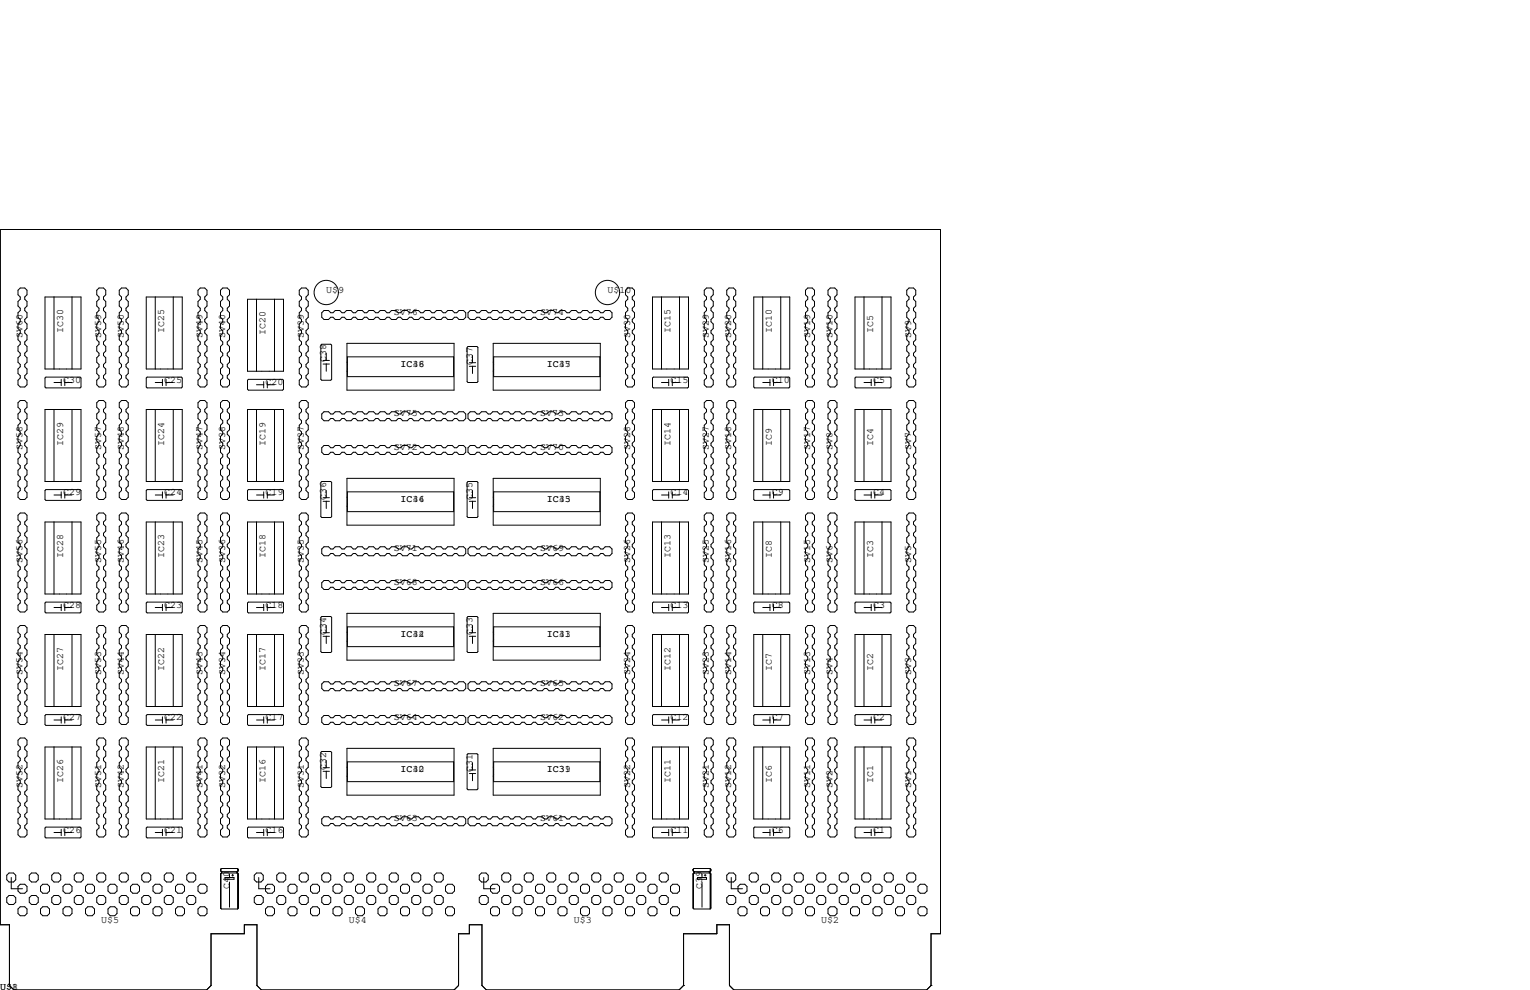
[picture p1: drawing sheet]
<svg xmlns="http://www.w3.org/2000/svg" width="432mm" height="279mm" viewBox="0 0 432 279" stroke-linecap="round" stroke-linejoin="round" font-family="sans-serif">
<defs><g id="words">
<g font-size="2.8">
<text x="92.1" y="82.5">U$9</text>
<text x="171.4" y="82.5">U$10</text>
<text x="111.1" y="88.9">SV76</text>
<text x="152.4" y="88.9">SV74</text>
<text x="6.3" y="95.2" transform="rotate(-90 6.3 95.2)">SV60</text>
<text x="17.8" y="94" transform="rotate(-90 17.8 94)">IC30</text>
<text x="28.6" y="95.2" transform="rotate(-90 28.6 95.2)">SV59</text>
<text x="34.9" y="95.2" transform="rotate(-90 34.9 95.2)">SV50</text>
<text x="46.4" y="94" transform="rotate(-90 46.4 94)">IC25</text>
<text x="57.1" y="95.2" transform="rotate(-90 57.1 95.2)">SV49</text>
<text x="63.5" y="95.2" transform="rotate(-90 63.5 95.2)">SV40</text>
<text x="74.9" y="94.6" transform="rotate(-90 74.9 94.6)">IC20</text>
<text x="85.7" y="95.2" transform="rotate(-90 85.7 95.2)">SV39</text>
<text x="177.8" y="95.2" transform="rotate(-90 177.8 95.2)">SV30</text>
<text x="189.2" y="94" transform="rotate(-90 189.2 94)">IC15</text>
<text x="200" y="95.2" transform="rotate(-90 200 95.2)">SV29</text>
<text x="206.4" y="95.2" transform="rotate(-90 206.4 95.2)">SV20</text>
<text x="217.8" y="94" transform="rotate(-90 217.8 94)">IC10</text>
<text x="228.6" y="95.2" transform="rotate(-90 228.6 95.2)">SV19</text>
<text x="234.9" y="95.2" transform="rotate(-90 234.9 95.2)">SV10</text>
<text x="246.4" y="94" transform="rotate(-90 246.4 94)">IC5</text>
<text x="257.2" y="95.2" transform="rotate(-90 257.2 95.2)">SV9</text>
<text x="17.8" y="107.9">C30</text>
<text x="46.4" y="107.9">C25</text>
<text x="92.1" y="102.2" transform="rotate(-90 92.1 102.2)">C38</text>
<text x="113" y="103.5">IC38</text>
<text x="113" y="103.5">IC46</text>
<text x="133.3" y="102.9" transform="rotate(-90 133.3 102.9)">C37</text>
<text x="154.3" y="103.5">IC37</text>
<text x="154.3" y="103.5">IC45</text>
<text x="189.2" y="107.9">C15</text>
<text x="217.8" y="107.9">C10</text>
<text x="246.4" y="107.9">C5</text>
<text x="74.9" y="108.6">C20</text>
<text x="111.1" y="117.5">SV75</text>
<text x="152.4" y="117.5">SV73</text>
<text x="17.8" y="125.7" transform="rotate(-90 17.8 125.7)">IC29</text>
<text x="46.4" y="125.7" transform="rotate(-90 46.4 125.7)">IC24</text>
<text x="74.9" y="125.7" transform="rotate(-90 74.9 125.7)">IC19</text>
<text x="189.2" y="125.7" transform="rotate(-90 189.2 125.7)">IC14</text>
<text x="217.8" y="125.7" transform="rotate(-90 217.8 125.7)">IC9</text>
<text x="246.4" y="125.7" transform="rotate(-90 246.4 125.7)">IC4</text>
<text x="6.3" y="127" transform="rotate(-90 6.3 127)">SV58</text>
<text x="28.6" y="127" transform="rotate(-90 28.6 127)">SV57</text>
<text x="34.9" y="127" transform="rotate(-90 34.9 127)">SV48</text>
<text x="57.1" y="127" transform="rotate(-90 57.1 127)">SV47</text>
<text x="63.5" y="127" transform="rotate(-90 63.5 127)">SV38</text>
<text x="85.7" y="127" transform="rotate(-90 85.7 127)">SV37</text>
<text x="111.1" y="127">SV72</text>
<text x="152.4" y="127">SV70</text>
<text x="177.8" y="127" transform="rotate(-90 177.8 127)">SV28</text>
<text x="200" y="127" transform="rotate(-90 200 127)">SV27</text>
<text x="206.4" y="127" transform="rotate(-90 206.4 127)">SV18</text>
<text x="228.6" y="127" transform="rotate(-90 228.6 127)">SV17</text>
<text x="234.9" y="127" transform="rotate(-90 234.9 127)">SV8</text>
<text x="257.2" y="127" transform="rotate(-90 257.2 127)">SV7</text>
<text x="17.8" y="139.7">C29</text>
<text x="46.4" y="139.7">C24</text>
<text x="74.9" y="139.7">C19</text>
<text x="92.1" y="141" transform="rotate(-90 92.1 141)">C36</text>
<text x="113" y="141.6">IC36</text>
<text x="113" y="141.6">IC44</text>
<text x="133.3" y="141" transform="rotate(-90 133.3 141)">C35</text>
<text x="154.3" y="141.6">IC35</text>
<text x="154.3" y="141.6">IC43</text>
<text x="189.2" y="139.7">C14</text>
<text x="217.8" y="139.7">C9</text>
<text x="246.4" y="139.7">C4</text>
<text x="111.1" y="155.6">SV71</text>
<text x="152.4" y="155.6">SV69</text>
<text x="6.3" y="158.8" transform="rotate(-90 6.3 158.8)">SV56</text>
<text x="17.8" y="157.5" transform="rotate(-90 17.8 157.5)">IC28</text>
<text x="28.6" y="158.8" transform="rotate(-90 28.6 158.8)">SV55</text>
<text x="34.9" y="158.8" transform="rotate(-90 34.9 158.8)">SV46</text>
<text x="46.4" y="157.5" transform="rotate(-90 46.4 157.5)">IC23</text>
<text x="57.1" y="158.8" transform="rotate(-90 57.1 158.8)">SV45</text>
<text x="63.5" y="158.8" transform="rotate(-90 63.5 158.8)">SV36</text>
<text x="74.9" y="157.5" transform="rotate(-90 74.9 157.5)">IC18</text>
<text x="85.7" y="158.8" transform="rotate(-90 85.7 158.8)">SV35</text>
<text x="177.8" y="158.8" transform="rotate(-90 177.8 158.8)">SV26</text>
<text x="189.2" y="157.5" transform="rotate(-90 189.2 157.5)">IC13</text>
<text x="200" y="158.8" transform="rotate(-90 200 158.8)">SV25</text>
<text x="206.4" y="158.8" transform="rotate(-90 206.4 158.8)">SV16</text>
<text x="217.8" y="157.5" transform="rotate(-90 217.8 157.5)">IC8</text>
<text x="228.6" y="158.8" transform="rotate(-90 228.6 158.8)">SV15</text>
<text x="234.9" y="158.8" transform="rotate(-90 234.9 158.8)">SV6</text>
<text x="246.4" y="157.5" transform="rotate(-90 246.4 157.5)">IC3</text>
<text x="257.2" y="158.8" transform="rotate(-90 257.2 158.8)">SV5</text>
<text x="111.1" y="165.1">SV68</text>
<text x="152.4" y="165.1">SV66</text>
<text x="17.8" y="171.4">C28</text>
<text x="46.4" y="171.4">C23</text>
<text x="74.9" y="171.4">C18</text>
<text x="189.2" y="171.4">C13</text>
<text x="217.8" y="171.4">C8</text>
<text x="246.4" y="171.4">C3</text>
<text x="92.1" y="179.1" transform="rotate(-90 92.1 179.1)">C34</text>
<text x="113" y="179.7">IC34</text>
<text x="113" y="179.7">IC42</text>
<text x="133.3" y="179.1" transform="rotate(-90 133.3 179.1)">C33</text>
<text x="154.3" y="179.7">IC33</text>
<text x="154.3" y="179.7">IC41</text>
<text x="6.3" y="190.5" transform="rotate(-90 6.3 190.5)">SV54</text>
<text x="17.8" y="189.2" transform="rotate(-90 17.8 189.2)">IC27</text>
<text x="28.6" y="190.5" transform="rotate(-90 28.6 190.5)">SV53</text>
<text x="34.9" y="190.5" transform="rotate(-90 34.9 190.5)">SV44</text>
<text x="46.4" y="189.2" transform="rotate(-90 46.4 189.2)">IC22</text>
<text x="57.1" y="190.5" transform="rotate(-90 57.1 190.5)">SV43</text>
<text x="63.5" y="190.5" transform="rotate(-90 63.5 190.5)">SV34</text>
<text x="74.9" y="189.2" transform="rotate(-90 74.9 189.2)">IC17</text>
<text x="85.7" y="190.5" transform="rotate(-90 85.7 190.5)">SV33</text>
<text x="177.8" y="190.5" transform="rotate(-90 177.8 190.5)">SV24</text>
<text x="189.2" y="189.2" transform="rotate(-90 189.2 189.2)">IC12</text>
<text x="200" y="190.5" transform="rotate(-90 200 190.5)">SV23</text>
<text x="206.4" y="190.5" transform="rotate(-90 206.4 190.5)">SV14</text>
<text x="217.8" y="189.2" transform="rotate(-90 217.8 189.2)">IC7</text>
<text x="228.6" y="190.5" transform="rotate(-90 228.6 190.5)">SV13</text>
<text x="234.9" y="190.5" transform="rotate(-90 234.9 190.5)">SV4</text>
<text x="246.4" y="189.2" transform="rotate(-90 246.4 189.2)">IC2</text>
<text x="257.2" y="190.5" transform="rotate(-90 257.2 190.5)">SV3</text>
<text x="111.1" y="193.7">SV67</text>
<text x="152.4" y="193.7">SV65</text>
<text x="17.8" y="203.2">C27</text>
<text x="46.4" y="203.2">C22</text>
<text x="74.9" y="203.2">C17</text>
<text x="111.1" y="203.2">SV64</text>
<text x="152.4" y="203.2">SV62</text>
<text x="189.2" y="203.2">C12</text>
<text x="217.8" y="203.2">C7</text>
<text x="246.4" y="203.2">C2</text>
<text x="17.8" y="221" transform="rotate(-90 17.8 221)">IC26</text>
<text x="46.4" y="221" transform="rotate(-90 46.4 221)">IC21</text>
<text x="74.9" y="221" transform="rotate(-90 74.9 221)">IC16</text>
<text x="92.1" y="217.2" transform="rotate(-90 92.1 217.2)">C32</text>
<text x="113" y="217.8">IC32</text>
<text x="113" y="217.8">IC40</text>
<text x="133.3" y="217.8" transform="rotate(-90 133.3 217.8)">C31</text>
<text x="154.3" y="217.8">IC31</text>
<text x="154.3" y="217.8">IC39</text>
<text x="189.2" y="221" transform="rotate(-90 189.2 221)">IC11</text>
<text x="217.8" y="221" transform="rotate(-90 217.8 221)">IC6</text>
<text x="246.4" y="221" transform="rotate(-90 246.4 221)">IC1</text>
<text x="6.3" y="222.2" transform="rotate(-90 6.3 222.2)">SV52</text>
<text x="28.6" y="222.2" transform="rotate(-90 28.6 222.2)">SV51</text>
<text x="34.9" y="222.2" transform="rotate(-90 34.9 222.2)">SV42</text>
<text x="57.1" y="222.2" transform="rotate(-90 57.1 222.2)">SV41</text>
<text x="63.5" y="222.2" transform="rotate(-90 63.5 222.2)">SV32</text>
<text x="85.7" y="222.2" transform="rotate(-90 85.7 222.2)">SV31</text>
<text x="177.8" y="222.2" transform="rotate(-90 177.8 222.2)">SV22</text>
<text x="200" y="222.2" transform="rotate(-90 200 222.2)">SV21</text>
<text x="206.4" y="222.2" transform="rotate(-90 206.4 222.2)">SV12</text>
<text x="228.6" y="222.2" transform="rotate(-90 228.6 222.2)">SV11</text>
<text x="234.9" y="222.2" transform="rotate(-90 234.9 222.2)">SV2</text>
<text x="257.2" y="222.2" transform="rotate(-90 257.2 222.2)">SV1</text>
<text x="111.1" y="231.8">SV63</text>
<text x="152.4" y="231.8">SV61</text>
<text x="17.8" y="234.9">C26</text>
<text x="46.4" y="234.9">C21</text>
<text x="74.9" y="234.9">C16</text>
<text x="189.2" y="234.9">C11</text>
<text x="217.8" y="234.9">C6</text>
<text x="246.4" y="234.9">C1</text>
<text x="64.8" y="250.8" transform="rotate(-90 64.8 250.8)">C40</text>
<text x="198.1" y="250.8" transform="rotate(-90 198.1 250.8)">C39</text>
<text x="28.6" y="260.3">U$5</text>
<text x="98.4" y="260.3">U$4</text>
<text x="161.9" y="260.3">U$3</text>
<text x="231.8" y="260.3">U$2</text>
<text x="0" y="279.4">U$8</text>
<text x="3.4" y="279.4">1</text>
</g>
</g></defs>
<g fill="none" stroke="#000" stroke-width=".28">
<path d="M5.1 81.9l.6-.6h1.3l.6 .6v1.3l-.6 .6v.7l.6 .6v1.3l-.6 .6v.6l.6 .7v1.2l-.6 .7v.6l.6 .6v1.3l-.6 .6v.7l.6 .6v1.3l-.6 .6v.7l.6 .6v1.3l-.6 .6v.6l.6 .7v1.2l-.6 .7v.6l.6 .6v1.3l-.6 .6v.7l.6 .6v1.3l-.6 .6h-1.3l-.6-.6v-1.3l.6-.6v-.7l-.6-.6v-1.3l.6-.6v-.6l-.6-.7v-1.2l.6-.7v-.6l-.6-.6v-1.3l.6-.6v-.7l-.6-.6v-1.3l.6-.6v-.7l-.6-.6v-1.3l.6-.6v-.6l-.6-.7v-1.2l.6-.7v-.6l-.6-.6v-1.3l.6-.6v-.7l-.6-.6zM12.7 83.8h10.2v20.3h-10.2zM15.2 83.8v20.3M20.3 83.8v20.3M27.3 81.9l.6-.6h1.3l.6 .6v1.3l-.6 .6v.7l.6 .6v1.3l-.6 .6v.6l.6 .7v1.2l-.6 .7v.6l.6 .6v1.3l-.6 .6v.7l.6 .6v1.3l-.6 .6v.7l.6 .6v1.3l-.6 .6v.6l.6 .7v1.2l-.6 .7v.6l.6 .6v1.3l-.6 .6v.7l.6 .6v1.3l-.6 .6h-1.3l-.6-.6v-1.3l.6-.6v-.7l-.6-.6v-1.3l.6-.6v-.6l-.6-.7v-1.2l.6-.7v-.6l-.6-.6v-1.3l.6-.6v-.7l-.6-.6v-1.3l.6-.6v-.7l-.6-.6v-1.3l.6-.6v-.6l-.6-.7v-1.2l.6-.7v-.6l-.6-.6v-1.3l.6-.6v-.7l-.6-.6zM33.7 81.9l.6-.6h1.3l.6 .6v1.3l-.6 .6v.7l.6 .6v1.3l-.6 .6v.6l.6 .7v1.2l-.6 .7v.6l.6 .6v1.3l-.6 .6v.7l.6 .6v1.3l-.6 .6v.7l.6 .6v1.3l-.6 .6v.6l.6 .7v1.2l-.6 .7v.6l.6 .6v1.3l-.6 .6v.7l.6 .6v1.3l-.6 .6h-1.3l-.6-.6v-1.3l.6-.6v-.7l-.6-.6v-1.3l.6-.6v-.6l-.6-.7v-1.2l.6-.7v-.6l-.6-.6v-1.3l.6-.6v-.7l-.6-.6v-1.3l.6-.6v-.7l-.6-.6v-1.3l.6-.6v-.6l-.6-.7v-1.2l.6-.7v-.6l-.6-.6v-1.3l.6-.6v-.7l-.6-.6zM41.3 83.8h10.1v20.3h-10.1zM43.8 83.8v20.3M48.9 83.8v20.3M55.9 81.9l.6-.6h1.3l.6 .6v1.3l-.6 .6v.7l.6 .6v1.3l-.6 .6v.6l.6 .7v1.2l-.6 .7v.6l.6 .6v1.3l-.6 .6v.7l.6 .6v1.3l-.6 .6v.7l.6 .6v1.3l-.6 .6v.6l.6 .7v1.2l-.6 .7v.6l.6 .6v1.3l-.6 .6v.7l.6 .6v1.3l-.6 .6h-1.3l-.6-.6v-1.3l.6-.6v-.7l-.6-.6v-1.3l.6-.6v-.6l-.6-.7v-1.2l.6-.7v-.6l-.6-.6v-1.3l.6-.6v-.7l-.6-.6v-1.3l.6-.6v-.7l-.6-.6v-1.3l.6-.6v-.6l-.6-.7v-1.2l.6-.7v-.6l-.6-.6v-1.3l.6-.6v-.7l-.6-.6zM62.2 81.9l.7-.6h1.2l.7 .6v1.3l-.7 .6v.7l.7 .6v1.3l-.7 .6v.6l.7 .7v1.2l-.7 .7v.6l.7 .6v1.3l-.7 .6v.7l.7 .6v1.3l-.7 .6v.7l.7 .6v1.3l-.7 .6v.6l.7 .7v1.2l-.7 .7v.6l.7 .6v1.3l-.7 .6v.7l.7 .6v1.3l-.7 .6h-1.2l-.7-.6v-1.3l.7-.6v-.7l-.7-.6v-1.3l.7-.6v-.6l-.7-.7v-1.2l.7-.7v-.6l-.7-.6v-1.3l.7-.6v-.7l-.7-.6v-1.3l.7-.6v-.7l-.7-.6v-1.3l.7-.6v-.6l-.7-.7v-1.2l.7-.7v-.6l-.7-.6v-1.3l.7-.6v-.7l-.7-.6zM69.9 84.5h10.1v20.3h-10.1z"/>
<path d="M72.4 84.5v20.3M77.5 84.5v20.3M84.5 81.9l.6-.6h1.3l.6 .6v1.3l-.6 .6v.7l.6 .6v1.3l-.6 .6v.6l.6 .7v1.2l-.6 .7v.6l.6 .6v1.3l-.6 .6v.7l.6 .6v1.3l-.6 .6v.7l.6 .6v1.3l-.6 .6v.6l.6 .7v1.2l-.6 .7v.6l.6 .6v1.3l-.6 .6v.7l.6 .6v1.3l-.6 .6h-1.3l-.6-.6v-1.3l.6-.6v-.7l-.6-.6v-1.3l.6-.6v-.6l-.6-.7v-1.2l.6-.7v-.6l-.6-.6v-1.3l.6-.6v-.7l-.6-.6v-1.3l.6-.6v-.7l-.6-.6v-1.3l.6-.6v-.6l-.6-.7v-1.2l.6-.7v-.6l-.6-.6v-1.3l.6-.6v-.7l-.6-.6zM90.8 97.2h2.5l.3 .2v9.7l-.3 .2h-2.5l-.2-.2v-9.7zM91.4 87.6h1.3l.6 .7h.7l.6-.7h1.3l.6 .7h.7l.6-.7h1.3l.6 .7h.6l.7-.7h1.2l.7 .7h.6l.6-.7h1.3l.6 .7h.7l.6-.7h1.3l.6 .7h.7l.6-.7h1.3l.6 .7h.6l.7-.7h1.2l.7 .7h.6l.6-.7h1.3l.6 .7h.7l.6-.7h1.3l.6 .7h.7l.6-.7h1.3l.6 .7h.6l.7-.7h1.2l.7 .7h.6l.6-.7h1.3l.6 .7v1.2l-.6 .7h-1.3l-.6-.7h-.6l-.7 .7h-1.2l-.7-.7h-.6l-.6 .7h-1.3l-.6-.7h-.7l-.6 .7h-1.3l-.6-.7h-.7l-.6 .7h-1.3l-.6-.7h-.6l-.7 .7h-1.2l-.7-.7h-.6l-.6 .7h-1.3l-.6-.7h-.7l-.6 .7h-1.3l-.6-.7h-.7l-.6 .7h-1.3l-.6-.7h-.6l-.7 .7h-1.2l-.7-.7h-.6l-.6 .7h-1.3l-.6-.7h-.7l-.6 .7h-1.3l-.6-.7h-.7l-.6 .7h-1.3l-.6-.7v-1.2zM92.1 99.7v2M97.9 96.9h30.2v13.2h-30.2zM132.1 88.3l.6-.7h1.3l.6 .7h.7l.6-.7h1.3l.6 .7h.6l.7-.7h1.2l.7 .7h.6l.6-.7h1.3l.6 .7h.7l.6-.7h1.3l.6 .7h.7l.6-.7h1.3l.6 .7h.6l.7-.7h1.2l.7 .7h.6l.6-.7h1.3l.6 .7h.7l.6-.7h1.3l.6 .7h.7l.6-.7h1.3l.6 .7h.6l.7-.7h1.2l.7 .7h.6l.6-.7h1.3l.6 .7h.7l.6-.7h1.3l.6 .7v1.2l-.6 .7h-1.3l-.6-.7h-.7l-.6 .7h-1.3l-.6-.7h-.6l-.7 .7h-1.2l-.7-.7h-.6l-.6 .7h-1.3l-.6-.7h-.7l-.6 .7h-1.3l-.6-.7h-.7l-.6 .7h-1.3l-.6-.7h-.6l-.7 .7h-1.2l-.7-.7h-.6l-.6 .7h-1.3l-.6-.7h-.7l-.6 .7h-1.3l-.6-.7h-.7l-.6 .7h-1.3l-.6-.7h-.6l-.7 .7h-1.2l-.7-.7h-.6l-.6 .7h-1.3l-.6-.7h-.7l-.6 .7h-1.3l-.6-.7zM132.1 97.8h2.5l.3 .2v9.7l-.3 .2h-2.5l-.3-.2v-9.7zM139.2 96.9h30.2v13.2h-30.2zM176.5 81.9l.7-.6h1.2l.7 .6v1.3l-.7 .6v.7l.7 .6v1.3l-.7 .6v.6l.7 .7v1.2l-.7 .7v.6l.7 .6v1.3l-.7 .6v.7l.7 .6v1.3l-.7 .6v.7l.7 .6v1.3l-.7 .6v.6l.7 .7v1.2l-.7 .7v.6l.7 .6v1.3l-.7 .6v.7l.7 .6v1.3l-.7 .6h-1.2l-.7-.6v-1.3l.7-.6v-.7l-.7-.6v-1.3l.7-.6v-.6l-.7-.7v-1.2l.7-.7v-.6l-.7-.6v-1.3l.7-.6v-.7l-.7-.6v-1.3l.7-.6v-.7l-.7-.6v-1.3l.7-.6v-.6l-.7-.7v-1.2l.7-.7v-.6l-.7-.6v-1.3l.7-.6v-.7l-.7-.6zM184.2 83.8h10.1v20.3h-10.1z"/>
<path d="M186.7 83.8v20.3M191.8 83.8v20.3M198.8 81.9l.6-.6h1.3l.6 .6v1.3l-.6 .6v.7l.6 .6v1.3l-.6 .6v.6l.6 .7v1.2l-.6 .7v.6l.6 .6v1.3l-.6 .6v.7l.6 .6v1.3l-.6 .6v.7l.6 .6v1.3l-.6 .6v.6l.6 .7v1.2l-.6 .7v.6l.6 .6v1.3l-.6 .6v.7l.6 .6v1.3l-.6 .6h-1.3l-.6-.6v-1.3l.6-.6v-.7l-.6-.6v-1.3l.6-.6v-.6l-.6-.7v-1.2l.6-.7v-.6l-.6-.6v-1.3l.6-.6v-.7l-.6-.6v-1.3l.6-.6v-.7l-.6-.6v-1.3l.6-.6v-.6l-.6-.7v-1.2l.6-.7v-.6l-.6-.6v-1.3l.6-.6v-.7l-.6-.6zM205.1 81.9l.6-.6h1.3l.6 .6v1.3l-.6 .6v.7l.6 .6v1.3l-.6 .6v.6l.6 .7v1.2l-.6 .7v.6l.6 .6v1.3l-.6 .6v.7l.6 .6v1.3l-.6 .6v.7l.6 .6v1.3l-.6 .6v.6l.6 .7v1.2l-.6 .7v.6l.6 .6v1.3l-.6 .6v.7l.6 .6v1.3l-.6 .6h-1.3l-.6-.6v-1.3l.6-.6v-.7l-.6-.6v-1.3l.6-.6v-.6l-.6-.7v-1.2l.6-.7v-.6l-.6-.6v-1.3l.6-.6v-.7l-.6-.6v-1.3l.6-.6v-.7l-.6-.6v-1.3l.6-.6v-.6l-.6-.7v-1.2l.6-.7v-.6l-.6-.6v-1.3l.6-.6v-.7l-.6-.6zM212.7 83.8h10.2v20.3h-10.2zM215.3 83.8v20.3M220.3 83.8v20.3M227.3 81.9l.7-.6h1.2l.7 .6v1.3l-.7 .6v.7l.7 .6v1.3l-.7 .6v.6l.7 .7v1.2l-.7 .7v.6l.7 .6v1.3l-.7 .6v.7l.7 .6v1.3l-.7 .6v.7l.7 .6v1.3l-.7 .6v.6l.7 .7v1.2l-.7 .7v.6l.7 .6v1.3l-.7 .6v.7l.7 .6v1.3l-.7 .6h-1.2l-.7-.6v-1.3l.7-.6v-.7l-.7-.6v-1.3l.7-.6v-.6l-.7-.7v-1.2l.7-.7v-.6l-.7-.6v-1.3l.7-.6v-.7l-.7-.6v-1.3l.7-.6v-.7l-.7-.6v-1.3l.7-.6v-.6l-.7-.7v-1.2l.7-.7v-.6l-.7-.6v-1.3l.7-.6v-.7l-.7-.6zM233.7 81.9l.6-.6h1.3l.6 .6v1.3l-.6 .6v.7l.6 .6v1.3l-.6 .6v.6l.6 .7v1.2l-.6 .7v.6l.6 .6v1.3l-.6 .6v.7l.6 .6v1.3l-.6 .6v.7l.6 .6v1.3l-.6 .6v.6l.6 .7v1.2l-.6 .7v.6l.6 .6v1.3l-.6 .6v.7l.6 .6v1.3l-.6 .6h-1.3l-.6-.6v-1.3l.6-.6v-.7l-.6-.6v-1.3l.6-.6v-.6l-.6-.7v-1.2l.6-.7v-.6l-.6-.6v-1.3l.6-.6v-.7l-.6-.6v-1.3l.6-.6v-.7l-.6-.6v-1.3l.6-.6v-.6l-.6-.7v-1.2l.6-.7v-.6l-.6-.6v-1.3l.6-.6v-.7l-.6-.6zM241.3 83.8h10.2v20.3h-10.2zM243.8 83.8v20.3M248.9 83.8v20.3"/>
<path d="M256.5 81.3h1.3l.6 .6v1.3l-.6 .6v.7l.6 .6v1.3l-.6 .6v.6l.6 .7v1.2l-.6 .7v.6l.6 .6v1.3l-.6 .6v.7l.6 .6v1.3l-.6 .6v.7l.6 .6v1.3l-.6 .6v.6l.6 .7v1.2l-.6 .7v.6l.6 .6v1.3l-.6 .6v.7l.6 .6v1.3l-.6 .6h-1.3l-.6-.6v-1.3l.6-.6v-.7l-.6-.6v-1.3l.6-.6v-.6l-.6-.7v-1.2l.6-.7v-.6l-.6-.6v-1.3l.6-.6v-.7l-.6-.6v-1.3l.6-.6v-.7l-.6-.6v-1.3l.6-.6v-.6l-.6-.7v-1.2l.6-.7v-.6l-.6-.6v-1.3l.6-.6v-.7l-.6-.6v-1.3zM5.1 113.7l.6-.7h1.3l.6 .7v1.2l-.6 .7v.6l.6 .6v1.3l-.6 .6v.7l.6 .6v1.3l-.6 .6v.7l.6 .6v1.3l-.6 .6v.6l.6 .7v1.2l-.6 .7v.6l.6 .6v1.3l-.6 .6v.7l.6 .6v1.3l-.6 .6v.7l.6 .6v1.3l-.6 .6v.6l.6 .7v1.2l-.6 .7h-1.3l-.6-.7v-1.2l.6-.7v-.6l-.6-.6v-1.3l.6-.6v-.7l-.6-.6v-1.3l.6-.6v-.7l-.6-.6v-1.3l.6-.6v-.6l-.6-.7v-1.2l.6-.7v-.6l-.6-.6v-1.3l.6-.6v-.7l-.6-.6v-1.3l.6-.6v-.7l-.6-.6v-1.3l.6-.6v-.6l-.6-.7zM12.7 115.6h10.2v20.3h-10.2zM13 106.4h9.6l.3 .3v2.5l-.3 .3h-9.6l-.3-.3v-2.5zM15.2 107.9h2.1M15.2 115.6v20.3M17.3 107.1v1.7M18.3 107.9h2M18.3 107.1v1.7M20.3 115.6v20.3M27.3 113.7l.6-.7h1.3l.6 .7v1.2l-.6 .7v.6l.6 .6v1.3l-.6 .6v.7l.6 .6v1.3l-.6 .6v.7l.6 .6v1.3l-.6 .6v.6l.6 .7v1.2l-.6 .7v.6l.6 .6v1.3l-.6 .6v.7l.6 .6v1.3l-.6 .6v.7l.6 .6v1.3l-.6 .6v.6l.6 .7v1.2l-.6 .7h-1.3l-.6-.7v-1.2l.6-.7v-.6l-.6-.6v-1.3l.6-.6v-.7l-.6-.6v-1.3l.6-.6v-.7l-.6-.6v-1.3l.6-.6v-.6l-.6-.7v-1.2l.6-.7v-.6l-.6-.6v-1.3l.6-.6v-.7l-.6-.6v-1.3l.6-.6v-.7l-.6-.6v-1.3l.6-.6v-.6l-.6-.7zM33.7 113.7l.6-.7h1.3l.6 .7v1.2l-.6 .7v.6l.6 .6v1.3l-.6 .6v.7l.6 .6v1.3l-.6 .6v.7l.6 .6v1.3l-.6 .6v.6l.6 .7v1.2l-.6 .7v.6l.6 .6v1.3l-.6 .6v.7l.6 .6v1.3l-.6 .6v.7l.6 .6v1.3l-.6 .6v.6l.6 .7v1.2l-.6 .7h-1.3l-.6-.7v-1.2l.6-.7v-.6l-.6-.6v-1.3l.6-.6v-.7l-.6-.6v-1.3l.6-.6v-.7l-.6-.6v-1.3l.6-.6v-.6l-.6-.7v-1.2l.6-.7v-.6l-.6-.6v-1.3l.6-.6v-.7l-.6-.6v-1.3l.6-.6v-.7l-.6-.6v-1.3l.6-.6v-.6l-.6-.7z"/>
<path d="M41.3 115.6h10.1v20.3h-10.1zM41.5 106.4h9.7l.2 .3v2.5l-.2 .3h-9.7l-.2-.3v-2.5zM43.8 107.9h2M43.8 115.6v20.3M45.8 107.1v1.7M46.9 107.9h2M46.9 107.1v1.7M48.9 115.6v20.3M55.9 113.7l.6-.7h1.3l.6 .7v1.2l-.6 .7v.6l.6 .6v1.3l-.6 .6v.7l.6 .6v1.3l-.6 .6v.7l.6 .6v1.3l-.6 .6v.6l.6 .7v1.2l-.6 .7v.6l.6 .6v1.3l-.6 .6v.7l.6 .6v1.3l-.6 .6v.7l.6 .6v1.3l-.6 .6v.6l.6 .7v1.2l-.6 .7h-1.3l-.6-.7v-1.2l.6-.7v-.6l-.6-.6v-1.3l.6-.6v-.7l-.6-.6v-1.3l.6-.6v-.7l-.6-.6v-1.3l.6-.6v-.6l-.6-.7v-1.2l.6-.7v-.6l-.6-.6v-1.3l.6-.6v-.7l-.6-.6v-1.3l.6-.6v-.7l-.6-.6v-1.3l.6-.6v-.6l-.6-.7zM62.2 113.7l.7-.7h1.2l.7 .7v1.2l-.7 .7v.6l.7 .6v1.3l-.7 .6v.7l.7 .6v1.3l-.7 .6v.7l.7 .6v1.3l-.7 .6v.6l.7 .7v1.2l-.7 .7v.6l.7 .6v1.3l-.7 .6v.7l.7 .6v1.3l-.7 .6v.7l.7 .6v1.3l-.7 .6v.6l.7 .7v1.2l-.7 .7h-1.2l-.7-.7v-1.2l.7-.7v-.6l-.7-.6v-1.3l.7-.6v-.7l-.7-.6v-1.3l.7-.6v-.7l-.7-.6v-1.3l.7-.6v-.6l-.7-.7v-1.2l.7-.7v-.6l-.7-.6v-1.3l.7-.6v-.7l-.7-.6v-1.3l.7-.6v-.7l-.7-.6v-1.3l.7-.6v-.6l-.7-.7zM69.9 115.6h10.1v20.3h-10.1zM70.1 107.1h9.7l.2 .2v2.6l-.2 .2h-9.7l-.2-.2v-2.6z"/>
<path d="M72.4 115.6v20.3M72.4 108.6h2M74.4 107.7v1.8M75.4 107.7v1.8M75.4 108.6h2.1M77.5 115.6v20.3M84.5 113.7l.6-.7h1.3l.6 .7v1.2l-.6 .7v.6l.6 .6v1.3l-.6 .6v.7l.6 .6v1.3l-.6 .6v.7l.6 .6v1.3l-.6 .6v.6l.6 .7v1.2l-.6 .7v.6l.6 .6v1.3l-.6 .6v.7l.6 .6v1.3l-.6 .6v.7l.6 .6v1.3l-.6 .6v.6l.6 .7v1.2l-.6 .7h-1.3l-.6-.7v-1.2l.6-.7v-.6l-.6-.6v-1.3l.6-.6v-.7l-.6-.6v-1.3l.6-.6v-.7l-.6-.6v-1.3l.6-.6v-.6l-.6-.7v-1.2l.6-.7v-.6l-.6-.6v-1.3l.6-.6v-.7l-.6-.6v-1.3l.6-.6v-.7l-.6-.6v-1.3l.6-.6v-.6l-.6-.7zM91.2 101.7h1.8M91.2 102.7h1.8M91.4 116.2h1.3l.6 .6h.7l.6-.6h1.3l.6 .6h.7l.6-.6h1.3l.6 .6h.6l.7-.6h1.2l.7 .6h.6l.6-.6h1.3l.6 .6h.7l.6-.6h1.3l.6 .6h.7l.6-.6h1.3l.6 .6h.6l.7-.6h1.2l.7 .6h.6l.6-.6h1.3l.6 .6h.7l.6-.6h1.3l.6 .6h.7l.6-.6h1.3l.6 .6h.6l.7-.6h1.2l.7 .6h.6l.6-.6h1.3l.6 .6v1.3l-.6 .6h-1.3l-.6-.6h-.6l-.7 .6h-1.2l-.7-.6h-.6l-.6 .6h-1.3l-.6-.6h-.7l-.6 .6h-1.3l-.6-.6h-.7l-.6 .6h-1.3l-.6-.6h-.6l-.7 .6h-1.2l-.7-.6h-.6l-.6 .6h-1.3l-.6-.6h-.7l-.6 .6h-1.3l-.6-.6h-.7l-.6 .6h-1.3l-.6-.6h-.6l-.7 .6h-1.2l-.7-.6h-.6l-.6 .6h-1.3l-.6-.6h-.7l-.6 .6h-1.3l-.6-.6h-.7l-.6 .6h-1.3l-.6-.6v-1.3zM92.1 102.7v2.1M98 100.7h30v5.6h-30z"/>
<path d="M132.1 116.8l.6-.6h1.3l.6 .6h.7l.6-.6h1.3l.6 .6h.6l.7-.6h1.2l.7 .6h.6l.6-.6h1.3l.6 .6h.7l.6-.6h1.3l.6 .6h.7l.6-.6h1.3l.6 .6h.6l.7-.6h1.2l.7 .6h.6l.6-.6h1.3l.6 .6h.7l.6-.6h1.3l.6 .6h.7l.6-.6h1.3l.6 .6h.6l.7-.6h1.2l.7 .6h.6l.6-.6h1.3l.6 .6h.7l.6-.6h1.3l.6 .6v1.3l-.6 .6h-1.3l-.6-.6h-.7l-.6 .6h-1.3l-.6-.6h-.6l-.7 .6h-1.2l-.7-.6h-.6l-.6 .6h-1.3l-.6-.6h-.7l-.6 .6h-1.3l-.6-.6h-.7l-.6 .6h-1.3l-.6-.6h-.6l-.7 .6h-1.2l-.7-.6h-.6l-.6 .6h-1.3l-.6-.6h-.7l-.6 .6h-1.3l-.6-.6h-.7l-.6 .6h-1.3l-.6-.6h-.6l-.7 .6h-1.2l-.7-.6h-.6l-.6 .6h-1.3l-.6-.6h-.7l-.6 .6h-1.3l-.6-.6zM132.5 102.4h1.7M132.5 103.4h1.7M133.4 100.3v2.1M133.4 103.4v2M139.3 100.7h30v5.6h-30zM176.5 113.7l.7-.7h1.2l.7 .7v1.2l-.7 .7v.6l.7 .6v1.3l-.7 .6v.7l.7 .6v1.3l-.7 .6v.7l.7 .6v1.3l-.7 .6v.6l.7 .7v1.2l-.7 .7v.6l.7 .6v1.3l-.7 .6v.7l.7 .6v1.3l-.7 .6v.7l.7 .6v1.3l-.7 .6v.6l.7 .7v1.2l-.7 .7h-1.2l-.7-.7v-1.2l.7-.7v-.6l-.7-.6v-1.3l.7-.6v-.7l-.7-.6v-1.3l.7-.6v-.7l-.7-.6v-1.3l.7-.6v-.6l-.7-.7v-1.2l.7-.7v-.6l-.7-.6v-1.3l.7-.6v-.7l-.7-.6v-1.3l.7-.6v-.7l-.7-.6v-1.3l.7-.6v-.6l-.7-.7zM184.2 106.7l.2-.3h9.7l.2 .3v2.5l-.2 .3h-9.7l-.2-.3zM184.2 115.6h10.1v20.3h-10.1zM186.7 107.9h2M186.7 115.6v20.3M188.7 107.1v1.7"/>
<path d="M189.7 107.9h2.1M189.7 107.1v1.7M191.8 115.6v20.3M198.8 113.7l.6-.7h1.3l.6 .7v1.2l-.6 .7v.6l.6 .6v1.3l-.6 .6v.7l.6 .6v1.3l-.6 .6v.7l.6 .6v1.3l-.6 .6v.6l.6 .7v1.2l-.6 .7v.6l.6 .6v1.3l-.6 .6v.7l.6 .6v1.3l-.6 .6v.7l.6 .6v1.3l-.6 .6v.6l.6 .7v1.2l-.6 .7h-1.3l-.6-.7v-1.2l.6-.7v-.6l-.6-.6v-1.3l.6-.6v-.7l-.6-.6v-1.3l.6-.6v-.7l-.6-.6v-1.3l.6-.6v-.6l-.6-.7v-1.2l.6-.7v-.6l-.6-.6v-1.3l.6-.6v-.7l-.6-.6v-1.3l.6-.6v-.7l-.6-.6v-1.3l.6-.6v-.6l-.6-.7zM205.1 113.7l.6-.7h1.3l.6 .7v1.2l-.6 .7v.6l.6 .6v1.3l-.6 .6v.7l.6 .6v1.3l-.6 .6v.7l.6 .6v1.3l-.6 .6v.6l.6 .7v1.2l-.6 .7v.6l.6 .6v1.3l-.6 .6v.7l.6 .6v1.3l-.6 .6v.7l.6 .6v1.3l-.6 .6v.6l.6 .7v1.2l-.6 .7h-1.3l-.6-.7v-1.2l.6-.7v-.6l-.6-.6v-1.3l.6-.6v-.7l-.6-.6v-1.3l.6-.6v-.7l-.6-.6v-1.3l.6-.6v-.6l-.6-.7v-1.2l.6-.7v-.6l-.6-.6v-1.3l.6-.6v-.7l-.6-.6v-1.3l.6-.6v-.7l-.6-.6v-1.3l.6-.6v-.6l-.6-.7zM212.7 115.6h10.2v20.3h-10.2zM212.7 106.7l.3-.3h9.6l.3 .3v2.5l-.3 .3h-9.6l-.3-.3zM215.3 107.9h2M215.3 115.6v20.3M217.3 107.1v1.7M218.3 107.9h2M218.3 107.1v1.7"/>
<path d="M220.3 115.6v20.3M227.3 113.7l.7-.7h1.2l.7 .7v1.2l-.7 .7v.6l.7 .6v1.3l-.7 .6v.7l.7 .6v1.3l-.7 .6v.7l.7 .6v1.3l-.7 .6v.6l.7 .7v1.2l-.7 .7v.6l.7 .6v1.3l-.7 .6v.7l.7 .6v1.3l-.7 .6v.7l.7 .6v1.3l-.7 .6v.6l.7 .7v1.2l-.7 .7h-1.2l-.7-.7v-1.2l.7-.7v-.6l-.7-.6v-1.3l.7-.6v-.7l-.7-.6v-1.3l.7-.6v-.7l-.7-.6v-1.3l.7-.6v-.6l-.7-.7v-1.2l.7-.7v-.6l-.7-.6v-1.3l.7-.6v-.7l-.7-.6v-1.3l.7-.6v-.7l-.7-.6v-1.3l.7-.6v-.6l-.7-.7zM233.7 113.7l.6-.7h1.3l.6 .7v1.2l-.6 .7v.6l.6 .6v1.3l-.6 .6v.7l.6 .6v1.3l-.6 .6v.7l.6 .6v1.3l-.6 .6v.6l.6 .7v1.2l-.6 .7v.6l.6 .6v1.3l-.6 .6v.7l.6 .6v1.3l-.6 .6v.7l.6 .6v1.3l-.6 .6v.6l.6 .7v1.2l-.6 .7h-1.3l-.6-.7v-1.2l.6-.7v-.6l-.6-.6v-1.3l.6-.6v-.7l-.6-.6v-1.3l.6-.6v-.7l-.6-.6v-1.3l.6-.6v-.6l-.6-.7v-1.2l.6-.7v-.6l-.6-.6v-1.3l.6-.6v-.7l-.6-.6v-1.3l.6-.6v-.7l-.6-.6v-1.3l.6-.6v-.6l-.6-.7zM241.3 115.6h10.2v20.3h-10.2zM241.6 106.4h9.6l.3 .3v2.5l-.3 .3h-9.6l-.3-.3v-2.5zM243.8 115.6v20.3M243.8 107.9h2.1M245.9 107.1v1.7M246.9 107.1v1.7M246.9 107.9h2M248.9 115.6v20.3M256.5 113h1.3l.6 .7v1.2l-.6 .7v.6l.6 .6v1.3l-.6 .6v.7l.6 .6v1.3l-.6 .6v.7l.6 .6v1.3l-.6 .6v.6l.6 .7v1.2l-.6 .7v.6l.6 .6v1.3l-.6 .6v.7l.6 .6v1.3l-.6 .6v.7l.6 .6v1.3l-.6 .6v.6l.6 .7v1.2l-.6 .7h-1.3l-.6-.7v-1.2l.6-.7v-.6l-.6-.6v-1.3l.6-.6v-.7l-.6-.6v-1.3l.6-.6v-.7l-.6-.6v-1.3l.6-.6v-.6l-.6-.7v-1.2l.6-.7v-.6l-.6-.6v-1.3l.6-.6v-.7l-.6-.6v-1.3l.6-.6v-.7l-.6-.6v-1.3l.6-.6v-.6l-.6-.7v-1.2z"/>
<path d="M13 138.2h9.6l.3 .2v2.6l-.3 .2h-9.6l-.3-.2v-2.6zM15.2 139.7h2.1M17.3 138.8v1.8M18.3 139.7h2M18.3 138.8v1.8M41.5 138.2h9.7l.2 .2v2.6l-.2 .2h-9.7l-.2-.2v-2.6zM43.8 139.7h2M45.8 138.8v1.8M46.9 139.7h2M46.9 138.8v1.8M70.1 138.2h9.7l.2 .2v2.6l-.2 .2h-9.7l-.2-.2v-2.6zM72.4 139.7h2"/>
<path d="M74.4 138.8v1.8M75.4 139.7h2.1M75.4 138.8v1.8M90.8 135.9h2.5l.3 .2v9.7l-.3 .2h-2.5l-.2-.2v-9.7zM91.4 125.7h1.3l.6 .7h.7l.6-.7h1.3l.6 .7h.7l.6-.7h1.3l.6 .7h.6l.7-.7h1.2l.7 .7h.6l.6-.7h1.3l.6 .7h.7l.6-.7h1.3l.6 .7h.7l.6-.7h1.3l.6 .7h.6l.7-.7h1.2l.7 .7h.6l.6-.7h1.3l.6 .7h.7l.6-.7h1.3l.6 .7h.7l.6-.7h1.3l.6 .7h.6l.7-.7h1.2l.7 .7h.6l.6-.7h1.3l.6 .7v1.2l-.6 .7h-1.3l-.6-.7h-.6l-.7 .7h-1.2l-.7-.7h-.6l-.6 .7h-1.3l-.6-.7h-.7l-.6 .7h-1.3l-.6-.7h-.7l-.6 .7h-1.3l-.6-.7h-.6l-.7 .7h-1.2l-.7-.7h-.6l-.6 .7h-1.3l-.6-.7h-.7l-.6 .7h-1.3l-.6-.7h-.7l-.6 .7h-1.3l-.6-.7h-.6l-.7 .7h-1.2l-.7-.7h-.6l-.6 .7h-1.3l-.6-.7h-.7l-.6 .7h-1.3l-.6-.7h-.7l-.6 .7h-1.3l-.6-.7v-1.2zM92.1 138.4v2.1M97.9 135h30.2v13.2h-30.2zM98 138.8h30v5.6h-30zM132.1 126.4l.6-.7h1.3l.6 .7h.7l.6-.7h1.3l.6 .7h.6l.7-.7h1.2l.7 .7h.6l.6-.7h1.3l.6 .7h.7l.6-.7h1.3l.6 .7h.7l.6-.7h1.3l.6 .7h.6l.7-.7h1.2l.7 .7h.6l.6-.7h1.3l.6 .7h.7l.6-.7h1.3l.6 .7h.7l.6-.7h1.3l.6 .7h.6l.7-.7h1.2l.7 .7h.6l.6-.7h1.3l.6 .7h.7l.6-.7h1.3l.6 .7v1.2l-.6 .7h-1.3l-.6-.7h-.7l-.6 .7h-1.3l-.6-.7h-.6l-.7 .7h-1.2l-.7-.7h-.6l-.6 .7h-1.3l-.6-.7h-.7l-.6 .7h-1.3l-.6-.7h-.7l-.6 .7h-1.3l-.6-.7h-.6l-.7 .7h-1.2l-.7-.7h-.6l-.6 .7h-1.3l-.6-.7h-.7l-.6 .7h-1.3l-.6-.7h-.7l-.6 .7h-1.3l-.6-.7h-.6l-.7 .7h-1.2l-.7-.7h-.6l-.6 .7h-1.3l-.6-.7h-.7l-.6 .7h-1.3l-.6-.7zM132.1 135.9h2.5l.3 .2v9.7l-.3 .2h-2.5l-.3-.2v-9.7zM133.4 138.4v2.1M139.2 135h30.2v13.2h-30.2z"/>
<path d="M139.3 138.8h30v5.6h-30zM184.2 138.4l.2-.2h9.7l.2 .2v2.6l-.2 .2h-9.7l-.2-.2zM186.7 139.7h2M188.7 138.8v1.8M189.7 139.7h2.1M189.7 138.8v1.8M212.7 138.4l.3-.2h9.6l.3 .2v2.6l-.3 .2h-9.6l-.3-.2zM215.3 139.7h2M217.3 138.8v1.8M218.3 139.7h2M218.3 138.8v1.8M241.3 138.4l.3-.2h9.6l.3 .2v2.6l-.3 .2h-9.6l-.3-.2z"/>
<path d="M243.8 139.7h2.1M245.9 138.8v1.8M246.9 138.8v1.8M246.9 139.7h2M5.1 145.4l.6-.6h1.3l.6 .6v1.3l-.6 .6v.7l.6 .6v1.3l-.6 .6v.6l.6 .7v1.2l-.6 .7v.6l.6 .6v1.3l-.6 .6v.7l.6 .6v1.3l-.6 .6v.7l.6 .6v1.3l-.6 .6v.6l.6 .7v1.2l-.6 .7v.6l.6 .6v1.3l-.6 .6v.7l.6 .6v1.3l-.6 .6h-1.3l-.6-.6v-1.3l.6-.6v-.7l-.6-.6v-1.3l.6-.6v-.6l-.6-.7v-1.2l.6-.7v-.6l-.6-.6v-1.3l.6-.6v-.7l-.6-.6v-1.3l.6-.6v-.7l-.6-.6v-1.3l.6-.6v-.6l-.6-.7v-1.2l.6-.7v-.6l-.6-.6v-1.3l.6-.6v-.7l-.6-.6zM12.7 147.3h10.2v20.3h-10.2zM15.2 147.3v20.3M20.3 147.3v20.3M27.3 145.4l.6-.6h1.3l.6 .6v1.3l-.6 .6v.7l.6 .6v1.3l-.6 .6v.6l.6 .7v1.2l-.6 .7v.6l.6 .6v1.3l-.6 .6v.7l.6 .6v1.3l-.6 .6v.7l.6 .6v1.3l-.6 .6v.6l.6 .7v1.2l-.6 .7v.6l.6 .6v1.3l-.6 .6v.7l.6 .6v1.3l-.6 .6h-1.3l-.6-.6v-1.3l.6-.6v-.7l-.6-.6v-1.3l.6-.6v-.6l-.6-.7v-1.2l.6-.7v-.6l-.6-.6v-1.3l.6-.6v-.7l-.6-.6v-1.3l.6-.6v-.7l-.6-.6v-1.3l.6-.6v-.6l-.6-.7v-1.2l.6-.7v-.6l-.6-.6v-1.3l.6-.6v-.7l-.6-.6zM33.7 145.4l.6-.6h1.3l.6 .6v1.3l-.6 .6v.7l.6 .6v1.3l-.6 .6v.6l.6 .7v1.2l-.6 .7v.6l.6 .6v1.3l-.6 .6v.7l.6 .6v1.3l-.6 .6v.7l.6 .6v1.3l-.6 .6v.6l.6 .7v1.2l-.6 .7v.6l.6 .6v1.3l-.6 .6v.7l.6 .6v1.3l-.6 .6h-1.3l-.6-.6v-1.3l.6-.6v-.7l-.6-.6v-1.3l.6-.6v-.6l-.6-.7v-1.2l.6-.7v-.6l-.6-.6v-1.3l.6-.6v-.7l-.6-.6v-1.3l.6-.6v-.7l-.6-.6v-1.3l.6-.6v-.6l-.6-.7v-1.2l.6-.7v-.6l-.6-.6v-1.3l.6-.6v-.7l-.6-.6zM41.3 147.3h10.1v20.3h-10.1zM43.8 147.3v20.3"/>
<path d="M48.9 147.3v20.3M55.9 145.4l.6-.6h1.3l.6 .6v1.3l-.6 .6v.7l.6 .6v1.3l-.6 .6v.6l.6 .7v1.2l-.6 .7v.6l.6 .6v1.3l-.6 .6v.7l.6 .6v1.3l-.6 .6v.7l.6 .6v1.3l-.6 .6v.6l.6 .7v1.2l-.6 .7v.6l.6 .6v1.3l-.6 .6v.7l.6 .6v1.3l-.6 .6h-1.3l-.6-.6v-1.3l.6-.6v-.7l-.6-.6v-1.3l.6-.6v-.6l-.6-.7v-1.2l.6-.7v-.6l-.6-.6v-1.3l.6-.6v-.7l-.6-.6v-1.3l.6-.6v-.7l-.6-.6v-1.3l.6-.6v-.6l-.6-.7v-1.2l.6-.7v-.6l-.6-.6v-1.3l.6-.6v-.7l-.6-.6zM62.2 145.4l.7-.6h1.2l.7 .6v1.3l-.7 .6v.7l.7 .6v1.3l-.7 .6v.6l.7 .7v1.2l-.7 .7v.6l.7 .6v1.3l-.7 .6v.7l.7 .6v1.3l-.7 .6v.7l.7 .6v1.3l-.7 .6v.6l.7 .7v1.2l-.7 .7v.6l.7 .6v1.3l-.7 .6v.7l.7 .6v1.3l-.7 .6h-1.2l-.7-.6v-1.3l.7-.6v-.7l-.7-.6v-1.3l.7-.6v-.6l-.7-.7v-1.2l.7-.7v-.6l-.7-.6v-1.3l.7-.6v-.7l-.7-.6v-1.3l.7-.6v-.7l-.7-.6v-1.3l.7-.6v-.6l-.7-.7v-1.2l.7-.7v-.6l-.7-.6v-1.3l.7-.6v-.7l-.7-.6zM69.9 147.3h10.1v20.3h-10.1zM72.4 147.3v20.3M77.5 147.3v20.3M84.5 145.4l.6-.6h1.3l.6 .6v1.3l-.6 .6v.7l.6 .6v1.3l-.6 .6v.6l.6 .7v1.2l-.6 .7v.6l.6 .6v1.3l-.6 .6v.7l.6 .6v1.3l-.6 .6v.7l.6 .6v1.3l-.6 .6v.6l.6 .7v1.2l-.6 .7v.6l.6 .6v1.3l-.6 .6v.7l.6 .6v1.3l-.6 .6h-1.3l-.6-.6v-1.3l.6-.6v-.7l-.6-.6v-1.3l.6-.6v-.6l-.6-.7v-1.2l.6-.7v-.6l-.6-.6v-1.3l.6-.6v-.7l-.6-.6v-1.3l.6-.6v-.7l-.6-.6v-1.3l.6-.6v-.6l-.6-.7v-1.2l.6-.7v-.6l-.6-.6v-1.3l.6-.6v-.7l-.6-.6zM91.2 140.5h1.8M91.2 141.5h1.8M91.4 154.3h1.3l.6 .6h.7l.6-.6h1.3l.6 .6h.7l.6-.6h1.3l.6 .6h.6l.7-.6h1.2l.7 .6h.6l.6-.6h1.3l.6 .6h.7l.6-.6h1.3l.6 .6h.7l.6-.6h1.3l.6 .6h.6l.7-.6h1.2l.7 .6h.6l.6-.6h1.3l.6 .6h.7l.6-.6h1.3l.6 .6h.7l.6-.6h1.3l.6 .6h.6l.7-.6h1.2l.7 .6h.6l.6-.6h1.3l.6 .6v1.3l-.6 .6h-1.3l-.6-.6h-.6l-.7 .6h-1.2l-.7-.6h-.6l-.6 .6h-1.3l-.6-.6h-.7l-.6 .6h-1.3l-.6-.6h-.7l-.6 .6h-1.3l-.6-.6h-.6l-.7 .6h-1.2l-.7-.6h-.6l-.6 .6h-1.3l-.6-.6h-.7l-.6 .6h-1.3l-.6-.6h-.7l-.6 .6h-1.3l-.6-.6h-.6l-.7 .6h-1.2l-.7-.6h-.6l-.6 .6h-1.3l-.6-.6h-.7l-.6 .6h-1.3l-.6-.6h-.7l-.6 .6h-1.3l-.6-.6v-1.3zM92.1 141.5v2M132.1 154.9l.6-.6h1.3l.6 .6h.7l.6-.6h1.3l.6 .6h.6l.7-.6h1.2l.7 .6h.6l.6-.6h1.3l.6 .6h.7l.6-.6h1.3l.6 .6h.7l.6-.6h1.3l.6 .6h.6l.7-.6h1.2l.7 .6h.6l.6-.6h1.3l.6 .6h.7l.6-.6h1.3l.6 .6h.7l.6-.6h1.3l.6 .6h.6l.7-.6h1.2l.7 .6h.6l.6-.6h1.3l.6 .6h.7l.6-.6h1.3l.6 .6v1.3l-.6 .6h-1.3l-.6-.6h-.7l-.6 .6h-1.3l-.6-.6h-.6l-.7 .6h-1.2l-.7-.6h-.6l-.6 .6h-1.3l-.6-.6h-.7l-.6 .6h-1.3l-.6-.6h-.7l-.6 .6h-1.3l-.6-.6h-.6l-.7 .6h-1.2l-.7-.6h-.6l-.6 .6h-1.3l-.6-.6h-.7l-.6 .6h-1.3l-.6-.6h-.7l-.6 .6h-1.3l-.6-.6h-.6l-.7 .6h-1.2l-.7-.6h-.6l-.6 .6h-1.3l-.6-.6h-.7l-.6 .6h-1.3l-.6-.6z"/>
<path d="M132.5 140.5h1.7M132.5 141.5h1.7M133.4 141.5v2M176.5 145.4l.7-.6h1.2l.7 .6v1.3l-.7 .6v.7l.7 .6v1.3l-.7 .6v.6l.7 .7v1.2l-.7 .7v.6l.7 .6v1.3l-.7 .6v.7l.7 .6v1.3l-.7 .6v.7l.7 .6v1.3l-.7 .6v.6l.7 .7v1.2l-.7 .7v.6l.7 .6v1.3l-.7 .6v.7l.7 .6v1.3l-.7 .6h-1.2l-.7-.6v-1.3l.7-.6v-.7l-.7-.6v-1.3l.7-.6v-.6l-.7-.7v-1.2l.7-.7v-.6l-.7-.6v-1.3l.7-.6v-.7l-.7-.6v-1.3l.7-.6v-.7l-.7-.6v-1.3l.7-.6v-.6l-.7-.7v-1.2l.7-.7v-.6l-.7-.6v-1.3l.7-.6v-.7l-.7-.6zM184.2 147.3h10.1v20.3h-10.1zM186.7 147.3v20.3M191.8 147.3v20.3M198.8 145.4l.6-.6h1.3l.6 .6v1.3l-.6 .6v.7l.6 .6v1.3l-.6 .6v.6l.6 .7v1.2l-.6 .7v.6l.6 .6v1.3l-.6 .6v.7l.6 .6v1.3l-.6 .6v.7l.6 .6v1.3l-.6 .6v.6l.6 .7v1.2l-.6 .7v.6l.6 .6v1.3l-.6 .6v.7l.6 .6v1.3l-.6 .6h-1.3l-.6-.6v-1.3l.6-.6v-.7l-.6-.6v-1.3l.6-.6v-.6l-.6-.7v-1.2l.6-.7v-.6l-.6-.6v-1.3l.6-.6v-.7l-.6-.6v-1.3l.6-.6v-.7l-.6-.6v-1.3l.6-.6v-.6l-.6-.7v-1.2l.6-.7v-.6l-.6-.6v-1.3l.6-.6v-.7l-.6-.6zM205.1 145.4l.6-.6h1.3l.6 .6v1.3l-.6 .6v.7l.6 .6v1.3l-.6 .6v.6l.6 .7v1.2l-.6 .7v.6l.6 .6v1.3l-.6 .6v.7l.6 .6v1.3l-.6 .6v.7l.6 .6v1.3l-.6 .6v.6l.6 .7v1.2l-.6 .7v.6l.6 .6v1.3l-.6 .6v.7l.6 .6v1.3l-.6 .6h-1.3l-.6-.6v-1.3l.6-.6v-.7l-.6-.6v-1.3l.6-.6v-.6l-.6-.7v-1.2l.6-.7v-.6l-.6-.6v-1.3l.6-.6v-.7l-.6-.6v-1.3l.6-.6v-.7l-.6-.6v-1.3l.6-.6v-.6l-.6-.7v-1.2l.6-.7v-.6l-.6-.6v-1.3l.6-.6v-.7l-.6-.6zM212.7 147.3h10.2v20.3h-10.2zM215.3 147.3v20.3M220.3 147.3v20.3"/>
<path d="M227.3 145.4l.7-.6h1.2l.7 .6v1.3l-.7 .6v.7l.7 .6v1.3l-.7 .6v.6l.7 .7v1.2l-.7 .7v.6l.7 .6v1.3l-.7 .6v.7l.7 .6v1.3l-.7 .6v.7l.7 .6v1.3l-.7 .6v.6l.7 .7v1.2l-.7 .7v.6l.7 .6v1.3l-.7 .6v.7l.7 .6v1.3l-.7 .6h-1.2l-.7-.6v-1.3l.7-.6v-.7l-.7-.6v-1.3l.7-.6v-.6l-.7-.7v-1.2l.7-.7v-.6l-.7-.6v-1.3l.7-.6v-.7l-.7-.6v-1.3l.7-.6v-.7l-.7-.6v-1.3l.7-.6v-.6l-.7-.7v-1.2l.7-.7v-.6l-.7-.6v-1.3l.7-.6v-.7l-.7-.6zM233.7 145.4l.6-.6h1.3l.6 .6v1.3l-.6 .6v.7l.6 .6v1.3l-.6 .6v.6l.6 .7v1.2l-.6 .7v.6l.6 .6v1.3l-.6 .6v.7l.6 .6v1.3l-.6 .6v.7l.6 .6v1.3l-.6 .6v.6l.6 .7v1.2l-.6 .7v.6l.6 .6v1.3l-.6 .6v.7l.6 .6v1.3l-.6 .6h-1.3l-.6-.6v-1.3l.6-.6v-.7l-.6-.6v-1.3l.6-.6v-.6l-.6-.7v-1.2l.6-.7v-.6l-.6-.6v-1.3l.6-.6v-.7l-.6-.6v-1.3l.6-.6v-.7l-.6-.6v-1.3l.6-.6v-.6l-.6-.7v-1.2l.6-.7v-.6l-.6-.6v-1.3l.6-.6v-.7l-.6-.6zM241.3 147.3h10.2v20.3h-10.2zM243.8 147.3v20.3M248.9 147.3v20.3M256.5 144.8h1.3l.6 .6v1.3l-.6 .6v.7l.6 .6v1.3l-.6 .6v.6l.6 .7v1.2l-.6 .7v.6l.6 .6v1.3l-.6 .6v.7l.6 .6v1.3l-.6 .6v.7l.6 .6v1.3l-.6 .6v.6l.6 .7v1.2l-.6 .7v.6l.6 .6v1.3l-.6 .6v.7l.6 .6v1.3l-.6 .6h-1.3l-.6-.6v-1.3l.6-.6v-.7l-.6-.6v-1.3l.6-.6v-.6l-.6-.7v-1.2l.6-.7v-.6l-.6-.6v-1.3l.6-.6v-.7l-.6-.6v-1.3l.6-.6v-.7l-.6-.6v-1.3l.6-.6v-.6l-.6-.7v-1.2l.6-.7v-.6l-.6-.6v-1.3l.6-.6v-.7l-.6-.6v-1.3zM5.1 177.2l.6-.7h1.3l.6 .7v1.2l-.6 .7v.6l.6 .6v1.3l-.6 .6v.7l.6 .6v1.3l-.6 .6v.7l.6 .6v1.3l-.6 .6v.6l.6 .7v1.2l-.6 .7v.6l.6 .6v1.3l-.6 .6v.7l.6 .6v1.3l-.6 .6v.7l.6 .6v1.3l-.6 .6v.6l.6 .7v1.2l-.6 .7h-1.3l-.6-.7v-1.2l.6-.7v-.6l-.6-.6v-1.3l.6-.6v-.7l-.6-.6v-1.3l.6-.6v-.7l-.6-.6v-1.3l.6-.6v-.6l-.6-.7v-1.2l.6-.7v-.6l-.6-.6v-1.3l.6-.6v-.7l-.6-.6v-1.3l.6-.6v-.7l-.6-.6v-1.3l.6-.6v-.6l-.6-.7zM12.7 179.1h10.2v20.3h-10.2zM13 169.9h9.6l.3 .3v2.5l-.3 .3h-9.6l-.3-.3v-2.5zM15.2 171.4h2.1M15.2 179.1v20.3M17.3 170.6v1.7"/>
<path d="M18.3 171.4h2M18.3 170.6v1.7M20.3 179.1v20.3M27.3 177.2l.6-.7h1.3l.6 .7v1.2l-.6 .7v.6l.6 .6v1.3l-.6 .6v.7l.6 .6v1.3l-.6 .6v.7l.6 .6v1.3l-.6 .6v.6l.6 .7v1.2l-.6 .7v.6l.6 .6v1.3l-.6 .6v.7l.6 .6v1.3l-.6 .6v.7l.6 .6v1.3l-.6 .6v.6l.6 .7v1.2l-.6 .7h-1.3l-.6-.7v-1.2l.6-.7v-.6l-.6-.6v-1.3l.6-.6v-.7l-.6-.6v-1.3l.6-.6v-.7l-.6-.6v-1.3l.6-.6v-.6l-.6-.7v-1.2l.6-.7v-.6l-.6-.6v-1.3l.6-.6v-.7l-.6-.6v-1.3l.6-.6v-.7l-.6-.6v-1.3l.6-.6v-.6l-.6-.7zM33.7 177.2l.6-.7h1.3l.6 .7v1.2l-.6 .7v.6l.6 .6v1.3l-.6 .6v.7l.6 .6v1.3l-.6 .6v.7l.6 .6v1.3l-.6 .6v.6l.6 .7v1.2l-.6 .7v.6l.6 .6v1.3l-.6 .6v.7l.6 .6v1.3l-.6 .6v.7l.6 .6v1.3l-.6 .6v.6l.6 .7v1.2l-.6 .7h-1.3l-.6-.7v-1.2l.6-.7v-.6l-.6-.6v-1.3l.6-.6v-.7l-.6-.6v-1.3l.6-.6v-.7l-.6-.6v-1.3l.6-.6v-.6l-.6-.7v-1.2l.6-.7v-.6l-.6-.6v-1.3l.6-.6v-.7l-.6-.6v-1.3l.6-.6v-.7l-.6-.6v-1.3l.6-.6v-.6l-.6-.7zM41.3 179.1h10.1v20.3h-10.1zM41.5 169.9h9.7l.2 .3v2.5l-.2 .3h-9.7l-.2-.3v-2.5zM43.8 171.4h2M43.8 179.1v20.3M45.8 170.6v1.7M46.9 171.4h2M46.9 170.6v1.7"/>
<path d="M48.9 179.1v20.3M55.9 177.2l.6-.7h1.3l.6 .7v1.2l-.6 .7v.6l.6 .6v1.3l-.6 .6v.7l.6 .6v1.3l-.6 .6v.7l.6 .6v1.3l-.6 .6v.6l.6 .7v1.2l-.6 .7v.6l.6 .6v1.3l-.6 .6v.7l.6 .6v1.3l-.6 .6v.7l.6 .6v1.3l-.6 .6v.6l.6 .7v1.2l-.6 .7h-1.3l-.6-.7v-1.2l.6-.7v-.6l-.6-.6v-1.3l.6-.6v-.7l-.6-.6v-1.3l.6-.6v-.7l-.6-.6v-1.3l.6-.6v-.6l-.6-.7v-1.2l.6-.7v-.6l-.6-.6v-1.3l.6-.6v-.7l-.6-.6v-1.3l.6-.6v-.7l-.6-.6v-1.3l.6-.6v-.6l-.6-.7zM62.2 177.2l.7-.7h1.2l.7 .7v1.2l-.7 .7v.6l.7 .6v1.3l-.7 .6v.7l.7 .6v1.3l-.7 .6v.7l.7 .6v1.3l-.7 .6v.6l.7 .7v1.2l-.7 .7v.6l.7 .6v1.3l-.7 .6v.7l.7 .6v1.3l-.7 .6v.7l.7 .6v1.3l-.7 .6v.6l.7 .7v1.2l-.7 .7h-1.2l-.7-.7v-1.2l.7-.7v-.6l-.7-.6v-1.3l.7-.6v-.7l-.7-.6v-1.3l.7-.6v-.7l-.7-.6v-1.3l.7-.6v-.6l-.7-.7v-1.2l.7-.7v-.6l-.7-.6v-1.3l.7-.6v-.7l-.7-.6v-1.3l.7-.6v-.7l-.7-.6v-1.3l.7-.6v-.6l-.7-.7zM69.9 179.1h10.1v20.3h-10.1zM70.1 169.9h9.7l.2 .3v2.5l-.2 .3h-9.7l-.2-.3v-2.5zM72.4 171.4h2M72.4 179.1v20.3M74.4 170.6v1.7M75.4 171.4h2.1M75.4 170.6v1.7M77.5 179.1v20.3M84.5 177.2l.6-.7h1.3l.6 .7v1.2l-.6 .7v.6l.6 .6v1.3l-.6 .6v.7l.6 .6v1.3l-.6 .6v.7l.6 .6v1.3l-.6 .6v.6l.6 .7v1.2l-.6 .7v.6l.6 .6v1.3l-.6 .6v.7l.6 .6v1.3l-.6 .6v.7l.6 .6v1.3l-.6 .6v.6l.6 .7v1.2l-.6 .7h-1.3l-.6-.7v-1.2l.6-.7v-.6l-.6-.6v-1.3l.6-.6v-.7l-.6-.6v-1.3l.6-.6v-.7l-.6-.6v-1.3l.6-.6v-.6l-.6-.7v-1.2l.6-.7v-.6l-.6-.6v-1.3l.6-.6v-.7l-.6-.6v-1.3l.6-.6v-.7l-.6-.6v-1.3l.6-.6v-.6l-.6-.7z"/>
<path d="M90.6 174.2l.2-.2h2.5l.3 .2v9.7l-.3 .2h-2.5l-.2-.2zM91.2 178.6h1.8M91.2 179.6h1.8M91.4 163.8h1.3l.6 .7h.7l.6-.7h1.3l.6 .7h.7l.6-.7h1.3l.6 .7h.6l.7-.7h1.2l.7 .7h.6l.6-.7h1.3l.6 .7h.7l.6-.7h1.3l.6 .7h.7l.6-.7h1.3l.6 .7h.6l.7-.7h1.2l.7 .7h.6l.6-.7h1.3l.6 .7h.7l.6-.7h1.3l.6 .7h.7l.6-.7h1.3l.6 .7h.6l.7-.7h1.2l.7 .7h.6l.6-.7h1.3l.6 .7v1.2l-.6 .7h-1.3l-.6-.7h-.6l-.7 .7h-1.2l-.7-.7h-.6l-.6 .7h-1.3l-.6-.7h-.7l-.6 .7h-1.3l-.6-.7h-.7l-.6 .7h-1.3l-.6-.7h-.6l-.7 .7h-1.2l-.7-.7h-.6l-.6 .7h-1.3l-.6-.7h-.7l-.6 .7h-1.3l-.6-.7h-.7l-.6 .7h-1.3l-.6-.7h-.6l-.7 .7h-1.2l-.7-.7h-.6l-.6 .7h-1.3l-.6-.7h-.7l-.6 .7h-1.3l-.6-.7h-.7l-.6 .7h-1.3l-.6-.7v-1.2zM92.1 176.5v2.1M92.1 179.6v2M97.9 173.1h30.2v13.2h-30.2zM98 176.9h30v5.6h-30zM132.1 164.5l.6-.7h1.3l.6 .7h.7l.6-.7h1.3l.6 .7h.6l.7-.7h1.2l.7 .7h.6l.6-.7h1.3l.6 .7h.7l.6-.7h1.3l.6 .7h.7l.6-.7h1.3l.6 .7h.6l.7-.7h1.2l.7 .7h.6l.6-.7h1.3l.6 .7h.7l.6-.7h1.3l.6 .7h.7l.6-.7h1.3l.6 .7h.6l.7-.7h1.2l.7 .7h.6l.6-.7h1.3l.6 .7h.7l.6-.7h1.3l.6 .7v1.2l-.6 .7h-1.3l-.6-.7h-.7l-.6 .7h-1.3l-.6-.7h-.6l-.7 .7h-1.2l-.7-.7h-.6l-.6 .7h-1.3l-.6-.7h-.7l-.6 .7h-1.3l-.6-.7h-.7l-.6 .7h-1.3l-.6-.7h-.6l-.7 .7h-1.2l-.7-.7h-.6l-.6 .7h-1.3l-.6-.7h-.7l-.6 .7h-1.3l-.6-.7h-.7l-.6 .7h-1.3l-.6-.7h-.6l-.7 .7h-1.2l-.7-.7h-.6l-.6 .7h-1.3l-.6-.7h-.7l-.6 .7h-1.3l-.6-.7zM132.1 174h2.5l.3 .2v9.7l-.3 .2h-2.5l-.3-.2v-9.7zM132.5 178.6h1.7M132.5 179.6h1.7"/>
<path d="M133.4 176.5v2.1M133.4 179.6v2M139.2 173.1h30.2v13.2h-30.2zM139.3 176.9h30v5.6h-30zM176.5 177.2l.7-.7h1.2l.7 .7v1.2l-.7 .7v.6l.7 .6v1.3l-.7 .6v.7l.7 .6v1.3l-.7 .6v.7l.7 .6v1.3l-.7 .6v.6l.7 .7v1.2l-.7 .7v.6l.7 .6v1.3l-.7 .6v.7l.7 .6v1.3l-.7 .6v.7l.7 .6v1.3l-.7 .6v.6l.7 .7v1.2l-.7 .7h-1.2l-.7-.7v-1.2l.7-.7v-.6l-.7-.6v-1.3l.7-.6v-.7l-.7-.6v-1.3l.7-.6v-.7l-.7-.6v-1.3l.7-.6v-.6l-.7-.7v-1.2l.7-.7v-.6l-.7-.6v-1.3l.7-.6v-.7l-.7-.6v-1.3l.7-.6v-.7l-.7-.6v-1.3l.7-.6v-.6l-.7-.7zM184.2 170.2l.2-.3h9.7l.2 .3v2.5l-.2 .3h-9.7l-.2-.3zM184.2 179.1h10.1v20.3h-10.1zM186.7 171.4h2M186.7 179.1v20.3M188.7 170.6v1.7M189.7 171.4h2.1M189.7 170.6v1.7"/>
<path d="M191.8 179.1v20.3M198.8 177.2l.6-.7h1.3l.6 .7v1.2l-.6 .7v.6l.6 .6v1.3l-.6 .6v.7l.6 .6v1.3l-.6 .6v.7l.6 .6v1.3l-.6 .6v.6l.6 .7v1.2l-.6 .7v.6l.6 .6v1.3l-.6 .6v.7l.6 .6v1.3l-.6 .6v.7l.6 .6v1.3l-.6 .6v.6l.6 .7v1.2l-.6 .7h-1.3l-.6-.7v-1.2l.6-.7v-.6l-.6-.6v-1.3l.6-.6v-.7l-.6-.6v-1.3l.6-.6v-.7l-.6-.6v-1.3l.6-.6v-.6l-.6-.7v-1.2l.6-.7v-.6l-.6-.6v-1.3l.6-.6v-.7l-.6-.6v-1.3l.6-.6v-.7l-.6-.6v-1.3l.6-.6v-.6l-.6-.7zM205.1 177.2l.6-.7h1.3l.6 .7v1.2l-.6 .7v.6l.6 .6v1.3l-.6 .6v.7l.6 .6v1.3l-.6 .6v.7l.6 .6v1.3l-.6 .6v.6l.6 .7v1.2l-.6 .7v.6l.6 .6v1.3l-.6 .6v.7l.6 .6v1.3l-.6 .6v.7l.6 .6v1.3l-.6 .6v.6l.6 .7v1.2l-.6 .7h-1.3l-.6-.7v-1.2l.6-.7v-.6l-.6-.6v-1.3l.6-.6v-.7l-.6-.6v-1.3l.6-.6v-.7l-.6-.6v-1.3l.6-.6v-.6l-.6-.7v-1.2l.6-.7v-.6l-.6-.6v-1.3l.6-.6v-.7l-.6-.6v-1.3l.6-.6v-.7l-.6-.6v-1.3l.6-.6v-.6l-.6-.7zM212.7 179.1h10.2v20.3h-10.2zM212.7 170.2l.3-.3h9.6l.3 .3v2.5l-.3 .3h-9.6l-.3-.3zM215.3 171.4h2M215.3 179.1v20.3M217.3 170.6v1.7M218.3 171.4h2M218.3 170.6v1.7M220.3 179.1v20.3M227.3 177.2l.7-.7h1.2l.7 .7v1.2l-.7 .7v.6l.7 .6v1.3l-.7 .6v.7l.7 .6v1.3l-.7 .6v.7l.7 .6v1.3l-.7 .6v.6l.7 .7v1.2l-.7 .7v.6l.7 .6v1.3l-.7 .6v.7l.7 .6v1.3l-.7 .6v.7l.7 .6v1.3l-.7 .6v.6l.7 .7v1.2l-.7 .7h-1.2l-.7-.7v-1.2l.7-.7v-.6l-.7-.6v-1.3l.7-.6v-.7l-.7-.6v-1.3l.7-.6v-.7l-.7-.6v-1.3l.7-.6v-.6l-.7-.7v-1.2l.7-.7v-.6l-.7-.6v-1.3l.7-.6v-.7l-.7-.6v-1.3l.7-.6v-.7l-.7-.6v-1.3l.7-.6v-.6l-.7-.7z"/>
<path d="M233.7 177.2l.6-.7h1.3l.6 .7v1.2l-.6 .7v.6l.6 .6v1.3l-.6 .6v.7l.6 .6v1.3l-.6 .6v.7l.6 .6v1.3l-.6 .6v.6l.6 .7v1.2l-.6 .7v.6l.6 .6v1.3l-.6 .6v.7l.6 .6v1.3l-.6 .6v.7l.6 .6v1.3l-.6 .6v.6l.6 .7v1.2l-.6 .7h-1.3l-.6-.7v-1.2l.6-.7v-.6l-.6-.6v-1.3l.6-.6v-.7l-.6-.6v-1.3l.6-.6v-.7l-.6-.6v-1.3l.6-.6v-.6l-.6-.7v-1.2l.6-.7v-.6l-.6-.6v-1.3l.6-.6v-.7l-.6-.6v-1.3l.6-.6v-.7l-.6-.6v-1.3l.6-.6v-.6l-.6-.7zM241.3 170.2l.3-.3h9.6l.3 .3v2.5l-.3 .3h-9.6l-.3-.3zM241.3 179.1h10.2v20.3h-10.2zM243.8 179.1v20.3M243.8 171.4h2.1M245.9 170.6v1.7M246.9 170.6v1.7M246.9 171.4h2M248.9 179.1v20.3M255.9 177.2l.6-.7h1.3l.6 .7v1.2l-.6 .7v.6l.6 .6v1.3l-.6 .6v.7l.6 .6v1.3l-.6 .6v.7l.6 .6v1.3l-.6 .6v.6l.6 .7v1.2l-.6 .7v.6l.6 .6v1.3l-.6 .6v.7l.6 .6v1.3l-.6 .6v.7l.6 .6v1.3l-.6 .6v.6l.6 .7v1.2l-.6 .7h-1.3l-.6-.7v-1.2l.6-.7v-.6l-.6-.6v-1.3l.6-.6v-.7l-.6-.6v-1.3l.6-.6v-.7l-.6-.6v-1.3l.6-.6v-.6l-.6-.7v-1.2l.6-.7v-.6l-.6-.6v-1.3l.6-.6v-.7l-.6-.6v-1.3l.6-.6v-.7l-.6-.6v-1.3l.6-.6v-.6l-.6-.7zM91.4 192.4h1.3l.6 .6h.7l.6-.6h1.3l.6 .6h.7l.6-.6h1.3l.6 .6h.6l.7-.6h1.2l.7 .6h.6l.6-.6h1.3l.6 .6h.7l.6-.6h1.3l.6 .6h.7l.6-.6h1.3l.6 .6h.6l.7-.6h1.2l.7 .6h.6l.6-.6h1.3l.6 .6h.7l.6-.6h1.3l.6 .6h.7l.6-.6h1.3l.6 .6h.6l.7-.6h1.2l.7 .6h.6l.6-.6h1.3l.6 .6v1.3l-.6 .6h-1.3l-.6-.6h-.6l-.7 .6h-1.2l-.7-.6h-.6l-.6 .6h-1.3l-.6-.6h-.7l-.6 .6h-1.3l-.6-.6h-.7l-.6 .6h-1.3l-.6-.6h-.6l-.7 .6h-1.2l-.7-.6h-.6l-.6 .6h-1.3l-.6-.6h-.7l-.6 .6h-1.3l-.6-.6h-.7l-.6 .6h-1.3l-.6-.6h-.6l-.7 .6h-1.2l-.7-.6h-.6l-.6 .6h-1.3l-.6-.6h-.7l-.6 .6h-1.3l-.6-.6h-.7l-.6 .6h-1.3l-.6-.6v-1.3zM132.1 193l.6-.6h1.3l.6 .6h.7l.6-.6h1.3l.6 .6h.6l.7-.6h1.2l.7 .6h.6l.6-.6h1.3l.6 .6h.7l.6-.6h1.3l.6 .6h.7l.6-.6h1.3l.6 .6h.6l.7-.6h1.2l.7 .6h.6l.6-.6h1.3l.6 .6h.7l.6-.6h1.3l.6 .6h.7l.6-.6h1.3l.6 .6h.6l.7-.6h1.2l.7 .6h.6l.6-.6h1.3l.6 .6h.7l.6-.6h1.3l.6 .6v1.3l-.6 .6h-1.3l-.6-.6h-.7l-.6 .6h-1.3l-.6-.6h-.6l-.7 .6h-1.2l-.7-.6h-.6l-.6 .6h-1.3l-.6-.6h-.7l-.6 .6h-1.3l-.6-.6h-.7l-.6 .6h-1.3l-.6-.6h-.6l-.7 .6h-1.2l-.7-.6h-.6l-.6 .6h-1.3l-.6-.6h-.7l-.6 .6h-1.3l-.6-.6h-.7l-.6 .6h-1.3l-.6-.6h-.6l-.7 .6h-1.2l-.7-.6h-.6l-.6 .6h-1.3l-.6-.6h-.7l-.6 .6h-1.3l-.6-.6z"/>
<path d="M5.1 208.9l.6-.6h1.3l.6 .6v1.3l-.6 .6v.7l.6 .6v1.3l-.6 .6v.6l.6 .7v1.2l-.6 .7v.6l.6 .6v1.3l-.6 .6v.7l.6 .6v1.3l-.6 .6v.7l.6 .6v1.3l-.6 .6v.6l.6 .7v1.2l-.6 .7v.6l.6 .6v1.3l-.6 .6v.7l.6 .6v1.3l-.6 .6h-1.3l-.6-.6v-1.3l.6-.6v-.7l-.6-.6v-1.3l.6-.6v-.6l-.6-.7v-1.2l.6-.7v-.6l-.6-.6v-1.3l.6-.6v-.7l-.6-.6v-1.3l.6-.6v-.7l-.6-.6v-1.3l.6-.6v-.6l-.6-.7v-1.2l.6-.7v-.6l-.6-.6v-1.3l.6-.6v-.7l-.6-.6zM12.7 210.8h10.2v20.3h-10.2zM13 201.7h9.6l.3 .2v2.6l-.3 .2h-9.6l-.3-.2v-2.6zM15.2 203.2h2.1M15.2 210.8v20.3M17.3 202.3v1.8M18.3 203.2h2M18.3 202.3v1.8M20.3 210.8v20.3M27.3 208.9l.6-.6h1.3l.6 .6v1.3l-.6 .6v.7l.6 .6v1.3l-.6 .6v.6l.6 .7v1.2l-.6 .7v.6l.6 .6v1.3l-.6 .6v.7l.6 .6v1.3l-.6 .6v.7l.6 .6v1.3l-.6 .6v.6l.6 .7v1.2l-.6 .7v.6l.6 .6v1.3l-.6 .6v.7l.6 .6v1.3l-.6 .6h-1.3l-.6-.6v-1.3l.6-.6v-.7l-.6-.6v-1.3l.6-.6v-.6l-.6-.7v-1.2l.6-.7v-.6l-.6-.6v-1.3l.6-.6v-.7l-.6-.6v-1.3l.6-.6v-.7l-.6-.6v-1.3l.6-.6v-.6l-.6-.7v-1.2l.6-.7v-.6l-.6-.6v-1.3l.6-.6v-.7l-.6-.6zM33.7 208.9l.6-.6h1.3l.6 .6v1.3l-.6 .6v.7l.6 .6v1.3l-.6 .6v.6l.6 .7v1.2l-.6 .7v.6l.6 .6v1.3l-.6 .6v.7l.6 .6v1.3l-.6 .6v.7l.6 .6v1.3l-.6 .6v.6l.6 .7v1.2l-.6 .7v.6l.6 .6v1.3l-.6 .6v.7l.6 .6v1.3l-.6 .6h-1.3l-.6-.6v-1.3l.6-.6v-.7l-.6-.6v-1.3l.6-.6v-.6l-.6-.7v-1.2l.6-.7v-.6l-.6-.6v-1.3l.6-.6v-.7l-.6-.6v-1.3l.6-.6v-.7l-.6-.6v-1.3l.6-.6v-.6l-.6-.7v-1.2l.6-.7v-.6l-.6-.6v-1.3l.6-.6v-.7l-.6-.6zM41.3 210.8h10.1v20.3h-10.1z"/>
<path d="M41.5 201.7h9.7l.2 .2v2.6l-.2 .2h-9.7l-.2-.2v-2.6zM43.8 203.2h2M43.8 210.8v20.3M45.8 202.3v1.8M46.9 203.2h2M46.9 202.3v1.8M48.9 210.8v20.3M55.9 208.9l.6-.6h1.3l.6 .6v1.3l-.6 .6v.7l.6 .6v1.3l-.6 .6v.6l.6 .7v1.2l-.6 .7v.6l.6 .6v1.3l-.6 .6v.7l.6 .6v1.3l-.6 .6v.7l.6 .6v1.3l-.6 .6v.6l.6 .7v1.2l-.6 .7v.6l.6 .6v1.3l-.6 .6v.7l.6 .6v1.3l-.6 .6h-1.3l-.6-.6v-1.3l.6-.6v-.7l-.6-.6v-1.3l.6-.6v-.6l-.6-.7v-1.2l.6-.7v-.6l-.6-.6v-1.3l.6-.6v-.7l-.6-.6v-1.3l.6-.6v-.7l-.6-.6v-1.3l.6-.6v-.6l-.6-.7v-1.2l.6-.7v-.6l-.6-.6v-1.3l.6-.6v-.7l-.6-.6zM62.2 208.9l.7-.6h1.2l.7 .6v1.3l-.7 .6v.7l.7 .6v1.3l-.7 .6v.6l.7 .7v1.2l-.7 .7v.6l.7 .6v1.3l-.7 .6v.7l.7 .6v1.3l-.7 .6v.7l.7 .6v1.3l-.7 .6v.6l.7 .7v1.2l-.7 .7v.6l.7 .6v1.3l-.7 .6v.7l.7 .6v1.3l-.7 .6h-1.2l-.7-.6v-1.3l.7-.6v-.7l-.7-.6v-1.3l.7-.6v-.6l-.7-.7v-1.2l.7-.7v-.6l-.7-.6v-1.3l.7-.6v-.7l-.7-.6v-1.3l.7-.6v-.7l-.7-.6v-1.3l.7-.6v-.6l-.7-.7v-1.2l.7-.7v-.6l-.7-.6v-1.3l.7-.6v-.7l-.7-.6zM69.9 201.9l.2-.2h9.7l.2 .2v2.6l-.2 .2h-9.7l-.2-.2zM69.9 210.8h10.1v20.3h-10.1zM72.4 203.2h2"/>
<path d="M72.4 210.8v20.3M74.4 202.3v1.8M75.4 203.2h2.1M75.4 202.3v1.8M77.5 210.8v20.3M84.5 208.9l.6-.6h1.3l.6 .6v1.3l-.6 .6v.7l.6 .6v1.3l-.6 .6v.6l.6 .7v1.2l-.6 .7v.6l.6 .6v1.3l-.6 .6v.7l.6 .6v1.3l-.6 .6v.7l.6 .6v1.3l-.6 .6v.6l.6 .7v1.2l-.6 .7v.6l.6 .6v1.3l-.6 .6v.7l.6 .6v1.3l-.6 .6h-1.3l-.6-.6v-1.3l.6-.6v-.7l-.6-.6v-1.3l.6-.6v-.6l-.6-.7v-1.2l.6-.7v-.6l-.6-.6v-1.3l.6-.6v-.7l-.6-.6v-1.3l.6-.6v-.7l-.6-.6v-1.3l.6-.6v-.6l-.6-.7v-1.2l.6-.7v-.6l-.6-.6v-1.3l.6-.6v-.7l-.6-.6zM90.6 212.3l.2-.2h2.5l.3 .2v9.7l-.3 .2h-2.5l-.2-.2zM90.8 202.6l.6-.7h1.3l.6 .7h.7l.6-.7h1.3l.6 .7h.7l.6-.7h1.3l.6 .7h.6l.7-.7h1.2l.7 .7h.6l.6-.7h1.3l.6 .7h.7l.6-.7h1.3l.6 .7h.7l.6-.7h1.3l.6 .7h.6l.7-.7h1.2l.7 .7h.6l.6-.7h1.3l.6 .7h.7l.6-.7h1.3l.6 .7h.7l.6-.7h1.3l.6 .7h.6l.7-.7h1.2l.7 .7h.6l.6-.7h1.3l.6 .7v1.2l-.6 .7h-1.3l-.6-.7h-.6l-.7 .7h-1.2l-.7-.7h-.6l-.6 .7h-1.3l-.6-.7h-.7l-.6 .7h-1.3l-.6-.7h-.7l-.6 .7h-1.3l-.6-.7h-.6l-.7 .7h-1.2l-.7-.7h-.6l-.6 .7h-1.3l-.6-.7h-.7l-.6 .7h-1.3l-.6-.7h-.7l-.6 .7h-1.3l-.6-.7h-.6l-.7 .7h-1.2l-.7-.7h-.6l-.6 .7h-1.3l-.6-.7h-.7l-.6 .7h-1.3l-.6-.7h-.7l-.6 .7h-1.3l-.6-.7zM91.2 216.7h1.8M91.2 217.7h1.8M92.1 214.6v2.1M92.1 217.7v2"/>
<path d="M97.9 211.2h30.2v13.2h-30.2zM98 215h30v5.6h-30zM132.1 202.6l.6-.7h1.3l.6 .7h.7l.6-.7h1.3l.6 .7h.6l.7-.7h1.2l.7 .7h.6l.6-.7h1.3l.6 .7h.7l.6-.7h1.3l.6 .7h.7l.6-.7h1.3l.6 .7h.6l.7-.7h1.2l.7 .7h.6l.6-.7h1.3l.6 .7h.7l.6-.7h1.3l.6 .7h.7l.6-.7h1.3l.6 .7h.6l.7-.7h1.2l.7 .7h.6l.6-.7h1.3l.6 .7h.7l.6-.7h1.3l.6 .7v1.2l-.6 .7h-1.3l-.6-.7h-.7l-.6 .7h-1.3l-.6-.7h-.6l-.7 .7h-1.2l-.7-.7h-.6l-.6 .7h-1.3l-.6-.7h-.7l-.6 .7h-1.3l-.6-.7h-.7l-.6 .7h-1.3l-.6-.7h-.6l-.7 .7h-1.2l-.7-.7h-.6l-.6 .7h-1.3l-.6-.7h-.7l-.6 .7h-1.3l-.6-.7h-.7l-.6 .7h-1.3l-.6-.7h-.6l-.7 .7h-1.2l-.7-.7h-.6l-.6 .7h-1.3l-.6-.7h-.7l-.6 .7h-1.3l-.6-.7zM132.1 212.7h2.5l.3 .3v9.6l-.3 .3h-2.5l-.3-.3v-9.6zM132.5 217.3h1.7M132.5 218.3h1.7M133.4 215.3v2M133.4 218.3v2M139.2 211.2h30.2v13.2h-30.2zM139.3 215h30v5.6h-30zM176.5 208.9l.7-.6h1.2l.7 .6v1.3l-.7 .6v.7l.7 .6v1.3l-.7 .6v.6l.7 .7v1.2l-.7 .7v.6l.7 .6v1.3l-.7 .6v.7l.7 .6v1.3l-.7 .6v.7l.7 .6v1.3l-.7 .6v.6l.7 .7v1.2l-.7 .7v.6l.7 .6v1.3l-.7 .6v.7l.7 .6v1.3l-.7 .6h-1.2l-.7-.6v-1.3l.7-.6v-.7l-.7-.6v-1.3l.7-.6v-.6l-.7-.7v-1.2l.7-.7v-.6l-.7-.6v-1.3l.7-.6v-.7l-.7-.6v-1.3l.7-.6v-.7l-.7-.6v-1.3l.7-.6v-.6l-.7-.7v-1.2l.7-.7v-.6l-.7-.6v-1.3l.7-.6v-.7l-.7-.6zM184.2 201.9l.2-.2h9.7l.2 .2v2.6l-.2 .2h-9.7l-.2-.2z"/>
<path d="M184.2 210.8h10.1v20.3h-10.1zM186.7 203.2h2M186.7 210.8v20.3M188.7 202.3v1.8M189.7 203.2h2.1M189.7 202.3v1.8M191.8 210.8v20.3M198.8 208.9l.6-.6h1.3l.6 .6v1.3l-.6 .6v.7l.6 .6v1.3l-.6 .6v.6l.6 .7v1.2l-.6 .7v.6l.6 .6v1.3l-.6 .6v.7l.6 .6v1.3l-.6 .6v.7l.6 .6v1.3l-.6 .6v.6l.6 .7v1.2l-.6 .7v.6l.6 .6v1.3l-.6 .6v.7l.6 .6v1.3l-.6 .6h-1.3l-.6-.6v-1.3l.6-.6v-.7l-.6-.6v-1.3l.6-.6v-.6l-.6-.7v-1.2l.6-.7v-.6l-.6-.6v-1.3l.6-.6v-.7l-.6-.6v-1.3l.6-.6v-.7l-.6-.6v-1.3l.6-.6v-.6l-.6-.7v-1.2l.6-.7v-.6l-.6-.6v-1.3l.6-.6v-.7l-.6-.6zM205.1 208.9l.6-.6h1.3l.6 .6v1.3l-.6 .6v.7l.6 .6v1.3l-.6 .6v.6l.6 .7v1.2l-.6 .7v.6l.6 .6v1.3l-.6 .6v.7l.6 .6v1.3l-.6 .6v.7l.6 .6v1.3l-.6 .6v.6l.6 .7v1.2l-.6 .7v.6l.6 .6v1.3l-.6 .6v.7l.6 .6v1.3l-.6 .6h-1.3l-.6-.6v-1.3l.6-.6v-.7l-.6-.6v-1.3l.6-.6v-.6l-.6-.7v-1.2l.6-.7v-.6l-.6-.6v-1.3l.6-.6v-.7l-.6-.6v-1.3l.6-.6v-.7l-.6-.6v-1.3l.6-.6v-.6l-.6-.7v-1.2l.6-.7v-.6l-.6-.6v-1.3l.6-.6v-.7l-.6-.6zM212.7 210.8h10.2v20.3h-10.2zM212.7 201.9l.3-.2h9.6l.3 .2v2.6l-.3 .2h-9.6l-.3-.2zM215.3 203.2h2"/>
<path d="M215.3 210.8v20.3M217.3 202.3v1.8M218.3 203.2h2M218.3 202.3v1.8M220.3 210.8v20.3M227.3 208.9l.7-.6h1.2l.7 .6v1.3l-.7 .6v.7l.7 .6v1.3l-.7 .6v.6l.7 .7v1.2l-.7 .7v.6l.7 .6v1.3l-.7 .6v.7l.7 .6v1.3l-.7 .6v.7l.7 .6v1.3l-.7 .6v.6l.7 .7v1.2l-.7 .7v.6l.7 .6v1.3l-.7 .6v.7l.7 .6v1.3l-.7 .6h-1.2l-.7-.6v-1.3l.7-.6v-.7l-.7-.6v-1.3l.7-.6v-.6l-.7-.7v-1.2l.7-.7v-.6l-.7-.6v-1.3l.7-.6v-.7l-.7-.6v-1.3l.7-.6v-.7l-.7-.6v-1.3l.7-.6v-.6l-.7-.7v-1.2l.7-.7v-.6l-.7-.6v-1.3l.7-.6v-.7l-.7-.6zM233.7 208.9l.6-.6h1.3l.6 .6v1.3l-.6 .6v.7l.6 .6v1.3l-.6 .6v.6l.6 .7v1.2l-.6 .7v.6l.6 .6v1.3l-.6 .6v.7l.6 .6v1.3l-.6 .6v.7l.6 .6v1.3l-.6 .6v.6l.6 .7v1.2l-.6 .7v.6l.6 .6v1.3l-.6 .6v.7l.6 .6v1.3l-.6 .6h-1.3l-.6-.6v-1.3l.6-.6v-.7l-.6-.6v-1.3l.6-.6v-.6l-.6-.7v-1.2l.6-.7v-.6l-.6-.6v-1.3l.6-.6v-.7l-.6-.6v-1.3l.6-.6v-.7l-.6-.6v-1.3l.6-.6v-.6l-.6-.7v-1.2l.6-.7v-.6l-.6-.6v-1.3l.6-.6v-.7l-.6-.6zM241.3 201.9l.3-.2h9.6l.3 .2v2.6l-.3 .2h-9.6l-.3-.2zM241.3 210.8h10.2v20.3h-10.2zM243.8 210.8v20.3M243.8 203.2h2.1M245.9 202.3v1.8"/>
<path d="M246.9 202.3v1.8M246.9 203.2h2M248.9 210.8v20.3M255.9 208.9l.6-.6h1.3l.6 .6v1.3l-.6 .6v.7l.6 .6v1.3l-.6 .6v.6l.6 .7v1.2l-.6 .7v.6l.6 .6v1.3l-.6 .6v.7l.6 .6v1.3l-.6 .6v.7l.6 .6v1.3l-.6 .6v.6l.6 .7v1.2l-.6 .7v.6l.6 .6v1.3l-.6 .6v.7l.6 .6v1.3l-.6 .6h-1.3l-.6-.6v-1.3l.6-.6v-.7l-.6-.6v-1.3l.6-.6v-.6l-.6-.7v-1.2l.6-.7v-.6l-.6-.6v-1.3l.6-.6v-.7l-.6-.6v-1.3l.6-.6v-.7l-.6-.6v-1.3l.6-.6v-.6l-.6-.7v-1.2l.6-.7v-.6l-.6-.6v-1.3l.6-.6v-.7l-.6-.6zM13 233.4h9.6l.3 .3v2.5l-.3 .3h-9.6l-.3-.3v-2.5zM15.2 234.9h2.1M17.3 234.1v1.7M18.3 234.9h2M18.3 234.1v1.7M41.5 233.4h9.7l.2 .3v2.5l-.2 .3h-9.7l-.2-.3v-2.5zM43.8 234.9h2M45.8 234.1v1.7"/>
<path d="M46.9 234.9h2M46.9 234.1v1.7M69.9 233.7l.2-.3h9.7l.2 .3v2.5l-.2 .3h-9.7l-.2-.3zM72.4 234.9h2M74.4 234.1v1.7M75.4 234.9h2.1M75.4 234.1v1.7M90.8 231.1l.6-.6h1.3l.6 .6h.7l.6-.6h1.3l.6 .6h.7l.6-.6h1.3l.6 .6h.6l.7-.6h1.2l.7 .6h.6l.6-.6h1.3l.6 .6h.7l.6-.6h1.3l.6 .6h.7l.6-.6h1.3l.6 .6h.6l.7-.6h1.2l.7 .6h.6l.6-.6h1.3l.6 .6h.7l.6-.6h1.3l.6 .6h.7l.6-.6h1.3l.6 .6h.6l.7-.6h1.2l.7 .6h.6l.6-.6h1.3l.6 .6v1.3l-.6 .6h-1.3l-.6-.6h-.6l-.7 .6h-1.2l-.7-.6h-.6l-.6 .6h-1.3l-.6-.6h-.7l-.6 .6h-1.3l-.6-.6h-.7l-.6 .6h-1.3l-.6-.6h-.6l-.7 .6h-1.2l-.7-.6h-.6l-.6 .6h-1.3l-.6-.6h-.7l-.6 .6h-1.3l-.6-.6h-.7l-.6 .6h-1.3l-.6-.6h-.6l-.7 .6h-1.2l-.7-.6h-.6l-.6 .6h-1.3l-.6-.6h-.7l-.6 .6h-1.3l-.6-.6h-.7l-.6 .6h-1.3l-.6-.6zM132.1 231.1l.6-.6h1.3l.6 .6h.7l.6-.6h1.3l.6 .6h.6l.7-.6h1.2l.7 .6h.6l.6-.6h1.3l.6 .6h.7l.6-.6h1.3l.6 .6h.7l.6-.6h1.3l.6 .6h.6l.7-.6h1.2l.7 .6h.6l.6-.6h1.3l.6 .6h.7l.6-.6h1.3l.6 .6h.7l.6-.6h1.3l.6 .6h.6l.7-.6h1.2l.7 .6h.6l.6-.6h1.3l.6 .6h.7l.6-.6h1.3l.6 .6v1.3l-.6 .6h-1.3l-.6-.6h-.7l-.6 .6h-1.3l-.6-.6h-.6l-.7 .6h-1.2l-.7-.6h-.6l-.6 .6h-1.3l-.6-.6h-.7l-.6 .6h-1.3l-.6-.6h-.7l-.6 .6h-1.3l-.6-.6h-.6l-.7 .6h-1.2l-.7-.6h-.6l-.6 .6h-1.3l-.6-.6h-.7l-.6 .6h-1.3l-.6-.6h-.7l-.6 .6h-1.3l-.6-.6h-.6l-.7 .6h-1.2l-.7-.6h-.6l-.6 .6h-1.3l-.6-.6h-.7l-.6 .6h-1.3l-.6-.6zM184.2 233.7l.2-.3h9.7l.2 .3v2.5l-.2 .3h-9.7l-.2-.3zM186.7 234.9h2M188.7 234.1v1.7"/>
<path d="M189.7 234.9h2.1M189.7 234.1v1.7M212.7 233.7l.3-.3h9.6l.3 .3v2.5l-.3 .3h-9.6l-.3-.3zM215.3 234.9h2M217.3 234.1v1.7M218.3 234.9h2M218.3 234.1v1.7M241.3 233.7l.3-.3h9.6l.3 .3v2.5l-.3 .3h-9.6l-.3-.3zM243.8 234.9h2.1M245.9 234.1v1.7M246.9 234.9h2M246.9 234.1v1.7"/>
<path d="M2.5 252.7h1.3l.6 .7v1.2l-.6 .7h-1.3l-.6-.7v-1.2zM2.5 246.4h1.3l.6 .6v1.3l-.6 .6h-1.3l-.6-.6v-1.3zM3.2 247.6v3.2h3.2M5.7 255.9h1.3l.6 .6v1.3l-.6 .6h-1.3l-.6-.6v-1.3zM5.7 249.6h1.3l.6 .6v1.3l-.6 .6h-1.3l-.6-.6v-1.3zM8.9 252.7h1.3l.6 .7v1.2l-.6 .7h-1.3l-.6-.7v-1.2zM8.9 246.4h1.3l.6 .6v1.3l-.6 .6h-1.3l-.6-.6v-1.3zM12.1 255.9h1.2l.7 .6v1.3l-.7 .6h-1.2l-.7-.6v-1.3zM12.1 249.6h1.2l.7 .6v1.3l-.7 .6h-1.2l-.7-.6v-1.3zM15.2 252.7h1.3l.6 .7v1.2l-.6 .7h-1.3l-.6-.7v-1.2zM15.2 246.4h1.3l.6 .6v1.3l-.6 .6h-1.3l-.6-.6v-1.3zM18.4 255.9h1.3l.6 .6v1.3l-.6 .6h-1.3l-.6-.6v-1.3z"/>
<path d="M18.4 249.6h1.3l.6 .6v1.3l-.6 .6h-1.3l-.6-.6v-1.3zM21.6 252.7h1.3l.6 .7v1.2l-.6 .7h-1.3l-.6-.7v-1.2zM21.6 246.4h1.3l.6 .6v1.3l-.6 .6h-1.3l-.6-.6v-1.3zM24.8 255.9h1.2l.7 .6v1.3l-.7 .6h-1.2l-.7-.6v-1.3zM24.8 249.6h1.2l.7 .6v1.3l-.7 .6h-1.2l-.7-.6v-1.3zM27.9 252.7h1.3l.6 .7v1.2l-.6 .7h-1.3l-.6-.7v-1.2zM27.9 246.4h1.3l.6 .6v1.3l-.6 .6h-1.3l-.6-.6v-1.3zM31.1 255.9h1.3l.6 .6v1.3l-.6 .6h-1.3l-.6-.6v-1.3zM31.1 249.6h1.3l.6 .6v1.3l-.6 .6h-1.3l-.6-.6v-1.3zM34.3 252.7h1.3l.6 .7v1.2l-.6 .7h-1.3l-.6-.7v-1.2zM34.3 246.4h1.3l.6 .6v1.3l-.6 .6h-1.3l-.6-.6v-1.3zM37.5 255.9h1.2l.7 .6v1.3l-.7 .6h-1.2l-.7-.6v-1.3z"/>
<path d="M37.5 249.6h1.2l.7 .6v1.3l-.7 .6h-1.2l-.7-.6v-1.3zM40.6 252.7h1.3l.6 .7v1.2l-.6 .7h-1.3l-.6-.7v-1.2zM40.6 246.4h1.3l.6 .6v1.3l-.6 .6h-1.3l-.6-.6v-1.3zM43.8 255.9h1.3l.6 .6v1.3l-.6 .6h-1.3l-.6-.6v-1.3zM43.8 249.6h1.3l.6 .6v1.3l-.6 .6h-1.3l-.6-.6v-1.3zM47 252.7h1.3l.6 .7v1.2l-.6 .7h-1.3l-.6-.7v-1.2zM47 246.4h1.3l.6 .6v1.3l-.6 .6h-1.3l-.6-.6v-1.3zM50.2 255.9h1.2l.7 .6v1.3l-.7 .6h-1.2l-.7-.6v-1.3zM50.2 249.6h1.2l.7 .6v1.3l-.7 .6h-1.2l-.7-.6v-1.3zM53.3 252.7h1.3l.6 .7v1.2l-.6 .7h-1.3l-.6-.7v-1.2zM53.3 246.4h1.3l.6 .6v1.3l-.6 .6h-1.3l-.6-.6v-1.3zM56.5 255.9h1.3l.6 .6v1.3l-.6 .6h-1.3l-.6-.6v-1.3z"/>
<path d="M56.5 249.6h1.3l.6 .6v1.3l-.6 .6h-1.3l-.6-.6v-1.3zM62.2 245.4v.3l.3 .3M62.2 246.6v9.7l.3 .2h4.6M62.2 246.6l.1 9.7M62.2 245.4l.1 .3M62.4 245.2v.7M62.4 246.5v9.9M62.5 246.4h4.6l.2 .2v9.7l-.2 .2M62.5 246v.4M62.5 246.4l-.3 .2M62.6 246v.4M63.5 247.6h2.5v.6h-2.5z"/>
<path d="M64.8 246.8v.8M64.8 248.9v7.1M65.4 247h.5M65.7 246.8v.5M66.8 246v.4M66.9 246.1v.2M67.1 245.1l.2 .3v.3l-.2 .3h-4.6M67.1 245.1h-4.6l-.3 .3M67.1 245.1v11.4M67.2 245.4v.3M67.2 246.6v9.7M72.4 252.7h1.3l.6 .7v1.2l-.6 .7h-1.3l-.6-.7v-1.2z"/>
<path d="M72.4 246.4h1.3l.6 .6v1.3l-.6 .6h-1.3l-.6-.6v-1.3zM73 247.6v3.2h3.2M75.6 255.9h1.2l.7 .6v1.3l-.7 .6h-1.2l-.7-.6v-1.3zM75.6 249.6h1.2l.7 .6v1.3l-.7 .6h-1.2l-.7-.6v-1.3zM78.7 252.7h1.3l.6 .7v1.2l-.6 .7h-1.3l-.6-.7v-1.2zM78.7 246.4h1.3l.6 .6v1.3l-.6 .6h-1.3l-.6-.6v-1.3zM81.9 255.9h1.3l.6 .6v1.3l-.6 .6h-1.3l-.6-.6v-1.3zM81.9 249.6h1.3l.6 .6v1.3l-.6 .6h-1.3l-.6-.6v-1.3zM85.1 252.7h1.3l.6 .7v1.2l-.6 .7h-1.3l-.6-.7v-1.2zM85.1 246.4h1.3l.6 .6v1.3l-.6 .6h-1.3l-.6-.6v-1.3zM88.3 255.9h1.2l.7 .6v1.3l-.7 .6h-1.2l-.7-.6v-1.3zM88.3 249.6h1.2l.7 .6v1.3l-.7 .6h-1.2l-.7-.6v-1.3z"/>
<path d="M91.4 252.7h1.3l.6 .7v1.2l-.6 .7h-1.3l-.6-.7v-1.2zM91.4 246.4h1.3l.6 .6v1.3l-.6 .6h-1.3l-.6-.6v-1.3zM94.6 255.9h1.3l.6 .6v1.3l-.6 .6h-1.3l-.6-.6v-1.3zM94.6 249.6h1.3l.6 .6v1.3l-.6 .6h-1.3l-.6-.6v-1.3zM97.8 252.7h1.3l.6 .7v1.2l-.6 .7h-1.3l-.6-.7v-1.2zM97.8 246.4h1.3l.6 .6v1.3l-.6 .6h-1.3l-.6-.6v-1.3zM101 255.9h1.2l.7 .6v1.3l-.7 .6h-1.2l-.7-.6v-1.3zM101 249.6h1.2l.7 .6v1.3l-.7 .6h-1.2l-.7-.6v-1.3zM104.1 252.7h1.3l.6 .7v1.2l-.6 .7h-1.3l-.6-.7v-1.2zM104.1 246.4h1.3l.6 .6v1.3l-.6 .6h-1.3l-.6-.6v-1.3zM107.3 255.9h1.3l.6 .6v1.3l-.6 .6h-1.3l-.6-.6v-1.3zM107.3 249.6h1.3l.6 .6v1.3l-.6 .6h-1.3l-.6-.6v-1.3z"/>
<path d="M110.5 252.7h1.3l.6 .7v1.2l-.6 .7h-1.3l-.6-.7v-1.2zM110.5 246.4h1.3l.6 .6v1.3l-.6 .6h-1.3l-.6-.6v-1.3zM113.7 255.9h1.2l.7 .6v1.3l-.7 .6h-1.2l-.7-.6v-1.3zM113.7 249.6h1.2l.7 .6v1.3l-.7 .6h-1.2l-.7-.6v-1.3zM116.8 252.7h1.3l.6 .7v1.2l-.6 .7h-1.3l-.6-.7v-1.2zM116.8 246.4h1.3l.6 .6v1.3l-.6 .6h-1.3l-.6-.6v-1.3zM120 255.9h1.3l.6 .6v1.3l-.6 .6h-1.3l-.6-.6v-1.3zM120 249.6h1.3l.6 .6v1.3l-.6 .6h-1.3l-.6-.6v-1.3zM123.2 252.7h1.3l.6 .7v1.2l-.6 .7h-1.3l-.6-.7v-1.2zM123.2 246.4h1.3l.6 .6v1.3l-.6 .6h-1.3l-.6-.6v-1.3zM126.4 255.9h1.2l.7 .6v1.3l-.7 .6h-1.2l-.7-.6v-1.3zM126.4 249.6h1.2l.7 .6v1.3l-.7 .6h-1.2l-.7-.6v-1.3z"/>
<path d="M135.3 253.4l.6-.7h1.3l.6 .7v1.2l-.6 .7h-1.3l-.6-.7zM135.3 247l.6-.6h1.3l.6 .6v1.3l-.6 .6h-1.3l-.6-.6zM136.5 247.6v3.2h3.2M138.4 256.5l.7-.6h1.2l.7 .6v1.3l-.7 .6h-1.2l-.7-.6zM138.4 250.2l.7-.6h1.2l.7 .6v1.3l-.7 .6h-1.2l-.7-.6zM141.6 253.4l.6-.7h1.3l.6 .7v1.2l-.6 .7h-1.3l-.6-.7zM141.6 247l.6-.6h1.3l.6 .6v1.3l-.6 .6h-1.3l-.6-.6zM144.8 256.5l.6-.6h1.3l.6 .6v1.3l-.6 .6h-1.3l-.6-.6zM144.8 250.2l.6-.6h1.3l.6 .6v1.3l-.6 .6h-1.3l-.6-.6zM148 253.4l.6-.7h1.3l.6 .7v1.2l-.6 .7h-1.3l-.6-.7zM148 247l.6-.6h1.3l.6 .6v1.3l-.6 .6h-1.3l-.6-.6zM151.1 256.5l.7-.6h1.2l.7 .6v1.3l-.7 .6h-1.2l-.7-.6z"/>
<path d="M151.1 250.2l.7-.6h1.2l.7 .6v1.3l-.7 .6h-1.2l-.7-.6zM154.3 253.4l.6-.7h1.3l.6 .7v1.2l-.6 .7h-1.3l-.6-.7zM154.3 247l.6-.6h1.3l.6 .6v1.3l-.6 .6h-1.3l-.6-.6zM157.5 256.5l.6-.6h1.3l.6 .6v1.3l-.6 .6h-1.3l-.6-.6zM157.5 250.2l.6-.6h1.3l.6 .6v1.3l-.6 .6h-1.3l-.6-.6zM160.7 253.4l.6-.7h1.3l.6 .7v1.2l-.6 .7h-1.3l-.6-.7zM160.7 247l.6-.6h1.3l.6 .6v1.3l-.6 .6h-1.3l-.6-.6zM163.8 256.5l.7-.6h1.2l.7 .6v1.3l-.7 .6h-1.2l-.7-.6zM163.8 250.2l.7-.6h1.2l.7 .6v1.3l-.7 .6h-1.2l-.7-.6zM167 253.4l.6-.7h1.3l.6 .7v1.2l-.6 .7h-1.3l-.6-.7zM167 247l.6-.6h1.3l.6 .6v1.3l-.6 .6h-1.3l-.6-.6zM170.2 256.5l.6-.6h1.3l.6 .6v1.3l-.6 .6h-1.3l-.6-.6z"/>
<path d="M170.2 250.2l.6-.6h1.3l.6 .6v1.3l-.6 .6h-1.3l-.6-.6zM173.4 253.4l.6-.7h1.3l.6 .7v1.2l-.6 .7h-1.3l-.6-.7zM173.4 247l.6-.6h1.3l.6 .6v1.3l-.6 .6h-1.3l-.6-.6zM176.5 256.5l.7-.6h1.2l.7 .6v1.3l-.7 .6h-1.2l-.7-.6zM176.5 250.2l.7-.6h1.2l.7 .6v1.3l-.7 .6h-1.2l-.7-.6zM179.7 253.4l.6-.7h1.3l.6 .7v1.2l-.6 .7h-1.3l-.6-.7zM179.7 247l.6-.6h1.3l.6 .6v1.3l-.6 .6h-1.3l-.6-.6zM182.9 256.5l.6-.6h1.3l.6 .6v1.3l-.6 .6h-1.3l-.6-.6zM182.9 250.2l.6-.6h1.3l.6 .6v1.3l-.6 .6h-1.3l-.6-.6zM186.1 253.4l.6-.7h1.3l.6 .7v1.2l-.6 .7h-1.3l-.6-.7zM186.1 247l.6-.6h1.3l.6 .6v1.3l-.6 .6h-1.3l-.6-.6zM189.2 256.5l.7-.6h1.2l.7 .6v1.3l-.7 .6h-1.2l-.7-.6z"/>
<path d="M189.2 250.2l.7-.6h1.2l.7 .6v1.3l-.7 .6h-1.2l-.7-.6zM195.6 245.4v.3l.2 .3M195.6 246.6v9.7l.2 .2h4.6M195.6 245.4v.3M195.6 246.6v9.7M195.7 245.2v.7M195.7 246.5v9.9M195.8 246.4h4.6l.3 .2v9.7l-.3 .2M195.8 246v.4M195.8 246.4l-.2 .2M196 246v.4M196.9 247.6h2.5v.6h-2.5z"/>
<path d="M198.1 246.8v.8M198.1 248.9v7.1M198.8 247h.5M199 246.8v.5M200.2 246v.4M200.3 246.1v.2M200.4 245.1l.3 .3v.3l-.3 .3h-4.6M200.4 245.1h-4.6l-.2 .3M200.4 245.1v11.4M200.5 245.4v.3M200.5 246.6v9.7M205.1 253.4l.6-.7h1.3l.6 .7v1.2l-.6 .7h-1.3l-.6-.7z"/>
<path d="M205.1 247l.6-.6h1.3l.6 .6v1.3l-.6 .6h-1.3l-.6-.6zM206.4 247.6v3.2h3.2M208.3 256.5l.6-.6h1.3l.6 .6v1.3l-.6 .6h-1.3l-.6-.6zM208.3 250.2l.6-.6h1.3l.6 .6v1.3l-.6 .6h-1.3l-.6-.6zM211.5 253.4l.6-.7h1.3l.6 .7v1.2l-.6 .7h-1.3l-.6-.7zM211.5 247l.6-.6h1.3l.6 .6v1.3l-.6 .6h-1.3l-.6-.6zM214.6 250.2l.7-.6h1.2l.7 .6v1.3l-.7 .6h-1.2l-.7-.6zM214.6 256.5l.7-.6h1.2l.7 .6v1.3l-.7 .6h-1.2l-.7-.6zM217.8 253.4l.6-.7h1.3l.6 .7v1.2l-.6 .7h-1.3l-.6-.7zM217.8 247l.6-.6h1.3l.6 .6v1.3l-.6 .6h-1.3l-.6-.6zM221 256.5l.6-.6h1.3l.6 .6v1.3l-.6 .6h-1.3l-.6-.6zM221 250.2l.6-.6h1.3l.6 .6v1.3l-.6 .6h-1.3l-.6-.6z"/>
<path d="M224.2 253.4l.6-.7h1.3l.6 .7v1.2l-.6 .7h-1.3l-.6-.7zM224.2 247l.6-.6h1.3l.6 .6v1.3l-.6 .6h-1.3l-.6-.6zM227.3 256.5l.7-.6h1.2l.7 .6v1.3l-.7 .6h-1.2l-.7-.6zM227.3 250.2l.7-.6h1.2l.7 .6v1.3l-.7 .6h-1.2l-.7-.6zM230.5 253.4l.6-.7h1.3l.6 .7v1.2l-.6 .7h-1.3l-.6-.7zM230.5 247l.6-.6h1.3l.6 .6v1.3l-.6 .6h-1.3l-.6-.6zM233.7 256.5l.6-.6h1.3l.6 .6v1.3l-.6 .6h-1.3l-.6-.6zM233.7 250.2l.6-.6h1.3l.6 .6v1.3l-.6 .6h-1.3l-.6-.6zM236.9 253.4l.6-.7h1.3l.6 .7v1.2l-.6 .7h-1.3l-.6-.7zM236.9 247l.6-.6h1.3l.6 .6v1.3l-.6 .6h-1.3l-.6-.6zM240 256.5l.7-.6h1.2l.7 .6v1.3l-.7 .6h-1.2l-.7-.6zM240 250.2l.7-.6h1.2l.7 .6v1.3l-.7 .6h-1.2l-.7-.6z"/>
<path d="M243.2 247l.6-.6h1.3l.6 .6v1.3l-.6 .6h-1.3l-.6-.6zM243.8 252.7h1.3l.6 .7v1.2l-.6 .7h-1.3l-.6-.7v-1.2zM246.4 256.5l.6-.6h1.3l.6 .6v1.3l-.6 .6h-1.3l-.6-.6zM246.4 250.2l.6-.6h1.3l.6 .6v1.3l-.6 .6h-1.3l-.6-.6zM249.6 247l.6-.6h1.3l.6 .6v1.3l-.6 .6h-1.3l-.6-.6zM250.2 252.7h1.3l.6 .7v1.2l-.6 .7h-1.3l-.6-.7v-1.2zM252.7 256.5l.7-.6h1.2l.7 .6v1.3l-.7 .6h-1.2l-.7-.6zM252.7 250.2l.7-.6h1.2l.7 .6v1.3l-.7 .6h-1.2l-.7-.6zM255.9 247l.6-.6h1.3l.6 .6v1.3l-.6 .6h-1.3l-.6-.6zM256.5 252.7h1.3l.6 .7v1.2l-.6 .7h-1.3l-.6-.7v-1.2zM259.7 255.9h1.3l.6 .6v1.3l-.6 .6h-1.3l-.6-.6v-1.3zM259.7 249.6h1.3l.6 .6v1.3l-.6 .6h-1.3l-.6-.6v-1.3z"/>
<path d="M192.9 278.1h.1M192.9 278.1l-1.3 1.3h-54.3l-1.3-1.3v-17.1h-3.5v2.5h-3.1v14.6l-1.3 1.3h-54.3l-1.3-1.3v-17.1h-3.5v2.5h-9.4v14.6l-1.3 1.3h-54.4l-1.2-1.3v-17.1h-2.6v-196.2h265.3v198.7h-2.6v14.6M262.8 278.1h.1M262.8 278.1l-1.3 1.3h-54.4l-1.2-1.3v-17.1h-3.6v2.5h-9.4v14.6"/>
<circle cx="92.1" cy="82.5" r="3.4"/>
<circle cx="171.4" cy="82.5" r="3.4"/>
</g>
<use href="#words"/>
</svg>
